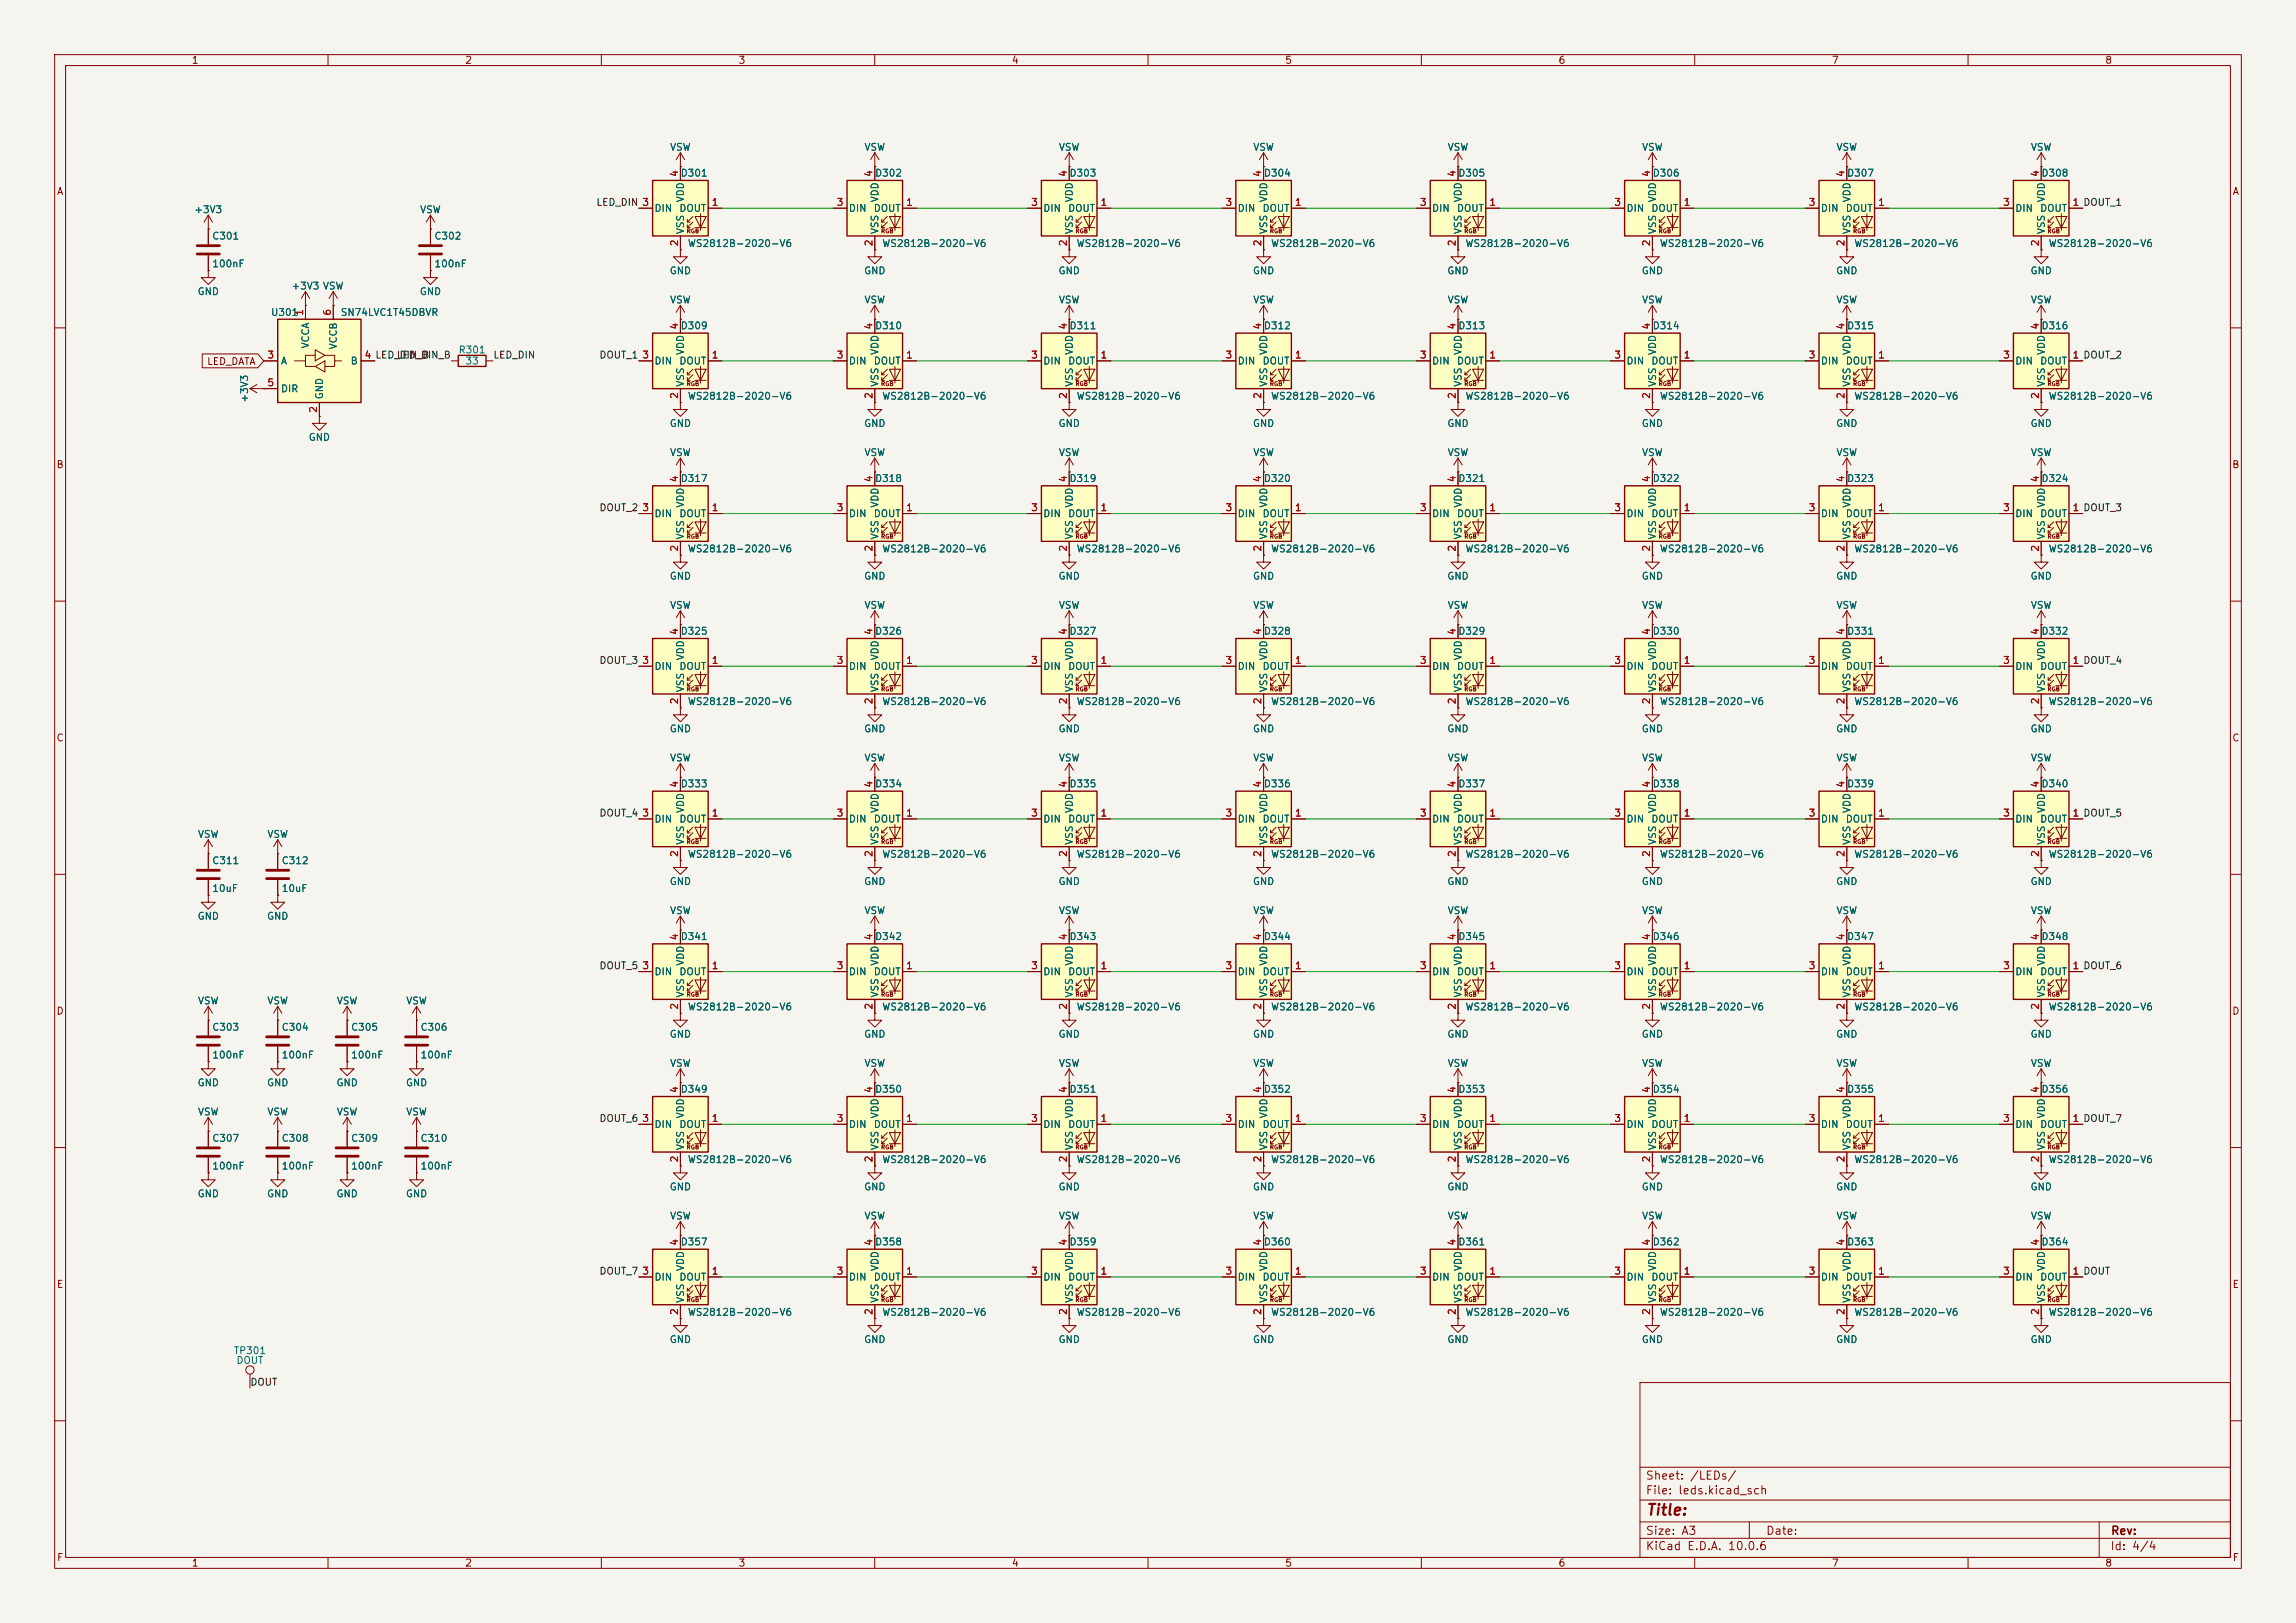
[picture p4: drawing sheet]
<svg xmlns="http://www.w3.org/2000/svg" width="420mm" height="297mm" viewBox="0 0 420 297" stroke-linecap="round" stroke-linejoin="round" font-family="sans-serif">
<defs><g id="words">
<text font-size="2" fill="#840000" x="301" y="277.8">Title:</text>
<g font-size="1.5" fill="#840000">
<text x="300.9" y="273.8">File: leds.kicad_sch</text>
<text x="300.9" y="271.1">Sheet: /LEDs/</text>
<text x="300.9" y="281.2">Size: A3</text>
<text x="322.9" y="281.2">Date:</text>
<text x="386" y="281.2">Rev:</text>
<text x="300.9" y="284">KiCad E.D.A. 10.0.6</text>
<text x="385.9" y="284">Id: 4/4</text>
</g>
<g font-size="1.3" fill="#840000">
<text x="35" y="12">1</text>
<text x="85" y="12">2</text>
<text x="135" y="12">3</text>
<text x="185" y="12">4</text>
<text x="235" y="12">5</text>
<text x="285" y="12">6</text>
<text x="335" y="12">7</text>
<text x="385" y="12">8</text>
<text x="10.3" y="36">A</text>
<text x="408.3" y="36">A</text>
<text x="37.8" y="67.1">LED_DATA</text>
<text x="10.2" y="86">B</text>
<text x="408.2" y="86">B</text>
<text x="10.2" y="136">C</text>
<text x="408.2" y="136">C</text>
<text x="10.2" y="186">D</text>
<text x="408.2" y="186">D</text>
<text x="10.3" y="236">E</text>
<text x="408.3" y="236">E</text>
<text x="10.3" y="286">F</text>
<text x="35" y="287">1</text>
<text x="85" y="287">2</text>
<text x="135" y="287">3</text>
<text x="185" y="287">4</text>
<text x="235" y="287">5</text>
<text x="285" y="287">6</text>
<text x="335" y="287">7</text>
<text x="385" y="287">8</text>
<text x="408.3" y="286">F</text>
</g>
<g font-size="1.3" fill="#006464">
<text x="122.5" y="27.9">VSW</text>
<text x="158" y="27.9">VSW</text>
<text x="193.6" y="27.9">VSW</text>
<text x="229.1" y="27.9">VSW</text>
<text x="264.7" y="27.9">VSW</text>
<text x="300.3" y="27.9">VSW</text>
<text x="335.8" y="27.9">VSW</text>
<text x="371.4" y="27.9">VSW</text>
<text x="124.4" y="32.6">D301</text>
<text x="160" y="32.6">D302</text>
<text x="195.5" y="32.6">D303</text>
<text x="231.1" y="32.6">D304</text>
<text x="266.6" y="32.6">D305</text>
<text x="302.2" y="32.6">D306</text>
<text x="337.8" y="32.6">D307</text>
<text x="373.3" y="32.6">D308</text>
<text x="35.4" y="39.3">+3V3</text>
<text x="76.7" y="39.3">VSW</text>
<text x="119.6" y="39.1">DIN</text>
<text x="124.2" y="39.1">DOUT</text>
<text x="125.4" y="37.1" transform="rotate(-90 125.4 37.1)">VDD</text>
<text x="155.2" y="39.1">DIN</text>
<text x="159.7" y="39.1">DOUT</text>
<text x="161" y="37.1" transform="rotate(-90 161 37.1)">VDD</text>
<text x="190.7" y="39.1">DIN</text>
<text x="195.3" y="39.1">DOUT</text>
<text x="196.5" y="37.1" transform="rotate(-90 196.5 37.1)">VDD</text>
<text x="226.3" y="39.1">DIN</text>
<text x="230.8" y="39.1">DOUT</text>
<text x="232.1" y="37.1" transform="rotate(-90 232.1 37.1)">VDD</text>
<text x="261.8" y="39.1">DIN</text>
<text x="266.4" y="39.1">DOUT</text>
<text x="267.7" y="37.1" transform="rotate(-90 267.7 37.1)">VDD</text>
<text x="297.4" y="39.1">DIN</text>
<text x="302" y="39.1">DOUT</text>
<text x="303.2" y="37.1" transform="rotate(-90 303.2 37.1)">VDD</text>
<text x="333" y="39.1">DIN</text>
<text x="337.5" y="39.1">DOUT</text>
<text x="338.8" y="37.1" transform="rotate(-90 338.8 37.1)">VDD</text>
<text x="368.5" y="39.1">DIN</text>
<text x="373.1" y="39.1">DOUT</text>
<text x="374.3" y="37.1" transform="rotate(-90 374.3 37.1)">VDD</text>
<text x="38.7" y="44.1">C301</text>
<text x="79.4" y="44.1">C302</text>
<text x="125.4" y="43" transform="rotate(-90 125.4 43)">VSS</text>
<text x="125.7" y="45.5">WS2812B-2020-V6</text>
<text x="161" y="43" transform="rotate(-90 161 43)">VSS</text>
<text x="161.3" y="45.5">WS2812B-2020-V6</text>
<text x="196.5" y="43" transform="rotate(-90 196.5 43)">VSS</text>
<text x="196.8" y="45.5">WS2812B-2020-V6</text>
<text x="232.1" y="43" transform="rotate(-90 232.1 43)">VSS</text>
<text x="232.4" y="45.5">WS2812B-2020-V6</text>
<text x="267.7" y="43" transform="rotate(-90 267.7 43)">VSS</text>
<text x="268" y="45.5">WS2812B-2020-V6</text>
<text x="303.2" y="43" transform="rotate(-90 303.2 43)">VSS</text>
<text x="303.5" y="45.5">WS2812B-2020-V6</text>
<text x="338.8" y="43" transform="rotate(-90 338.8 43)">VSS</text>
<text x="339.1" y="45.5">WS2812B-2020-V6</text>
<text x="374.3" y="43" transform="rotate(-90 374.3 43)">VSS</text>
<text x="374.6" y="45.5">WS2812B-2020-V6</text>
<text x="38.7" y="49.2">100nF</text>
<text x="53.2" y="53.3">+3V3 VSW</text>
<text x="79.4" y="49.2">100nF</text>
<text x="122.4" y="50.5">GND</text>
<text x="158" y="50.5">GND</text>
<text x="193.5" y="50.5">GND</text>
<text x="229.1" y="50.5">GND</text>
<text x="264.6" y="50.5">GND</text>
<text x="300.2" y="50.5">GND</text>
<text x="335.8" y="50.5">GND</text>
<text x="371.3" y="50.5">GND</text>
<text x="36" y="54.3">GND</text>
<text x="49.5" y="58.1">U301</text>
<text x="62.2" y="58.1">SN74LVC1T45DBVR</text>
<text x="76.7" y="54.3">GND</text>
<text x="122.5" y="55.8">VSW</text>
<text x="158" y="55.8">VSW</text>
<text x="193.6" y="55.8">VSW</text>
<text x="229.1" y="55.8">VSW</text>
<text x="264.7" y="55.8">VSW</text>
<text x="300.3" y="55.8">VSW</text>
<text x="335.8" y="55.8">VSW</text>
<text x="371.4" y="55.8">VSW</text>
<text x="56.8" y="63.9" transform="rotate(-90 56.8 63.9)">VCCA</text>
<text x="61.9" y="64.1" transform="rotate(-90 61.9 64.1)">VCCB</text>
<text x="83.8" y="65">R301</text>
<text x="124.4" y="60.6">D309</text>
<text x="125.4" y="65.1" transform="rotate(-90 125.4 65.1)">VDD</text>
<text x="160" y="60.6">D310</text>
<text x="161" y="65.1" transform="rotate(-90 161 65.1)">VDD</text>
<text x="195.5" y="60.6">D311</text>
<text x="196.5" y="65.1" transform="rotate(-90 196.5 65.1)">VDD</text>
<text x="231.1" y="60.6">D312</text>
<text x="232.1" y="65.1" transform="rotate(-90 232.1 65.1)">VDD</text>
<text x="266.6" y="60.6">D313</text>
<text x="267.7" y="65.1" transform="rotate(-90 267.7 65.1)">VDD</text>
<text x="302.2" y="60.6">D314</text>
<text x="303.2" y="65.1" transform="rotate(-90 303.2 65.1)">VDD</text>
<text x="337.8" y="60.6">D315</text>
<text x="338.8" y="65.1" transform="rotate(-90 338.8 65.1)">VDD</text>
<text x="373.3" y="60.6">D316</text>
<text x="374.3" y="65.1" transform="rotate(-90 374.3 65.1)">VDD</text>
<text x="51.3" y="67">A</text>
<text x="64" y="67">B</text>
<text x="85" y="67">33</text>
<text x="119.6" y="67">DIN</text>
<text x="124.2" y="67">DOUT</text>
<text x="125.4" y="70.9" transform="rotate(-90 125.4 70.9)">VSS</text>
<text x="155.2" y="67">DIN</text>
<text x="159.7" y="67">DOUT</text>
<text x="161" y="70.9" transform="rotate(-90 161 70.9)">VSS</text>
<text x="190.7" y="67">DIN</text>
<text x="195.3" y="67">DOUT</text>
<text x="196.5" y="70.9" transform="rotate(-90 196.5 70.9)">VSS</text>
<text x="226.3" y="67">DIN</text>
<text x="230.8" y="67">DOUT</text>
<text x="232.1" y="70.9" transform="rotate(-90 232.1 70.9)">VSS</text>
<text x="261.8" y="67">DIN</text>
<text x="266.4" y="67">DOUT</text>
<text x="267.7" y="70.9" transform="rotate(-90 267.7 70.9)">VSS</text>
<text x="297.4" y="67">DIN</text>
<text x="302" y="67">DOUT</text>
<text x="303.2" y="70.9" transform="rotate(-90 303.2 70.9)">VSS</text>
<text x="333" y="67">DIN</text>
<text x="337.5" y="67">DOUT</text>
<text x="338.8" y="70.9" transform="rotate(-90 338.8 70.9)">VSS</text>
<text x="368.5" y="67">DIN</text>
<text x="373.1" y="67">DOUT</text>
<text x="374.3" y="70.9" transform="rotate(-90 374.3 70.9)">VSS</text>
<text x="45.7" y="73.8" transform="rotate(-90 45.7 73.8)">+3V3</text>
<text x="51.3" y="72.1">DIR</text>
<text x="59.4" y="73.2" transform="rotate(-90 59.4 73.2)">GND</text>
<text x="125.7" y="73.4">WS2812B-2020-V6</text>
<text x="161.3" y="73.4">WS2812B-2020-V6</text>
<text x="196.8" y="73.4">WS2812B-2020-V6</text>
<text x="232.4" y="73.4">WS2812B-2020-V6</text>
<text x="268" y="73.4">WS2812B-2020-V6</text>
<text x="303.5" y="73.4">WS2812B-2020-V6</text>
<text x="339.1" y="73.4">WS2812B-2020-V6</text>
<text x="374.6" y="73.4">WS2812B-2020-V6</text>
<text x="56.4" y="81">GND</text>
<text x="122.4" y="78.4">GND</text>
<text x="122.5" y="83.8">VSW</text>
<text x="158" y="78.4">GND</text>
<text x="158" y="83.8">VSW</text>
<text x="193.5" y="78.4">GND</text>
<text x="193.6" y="83.8">VSW</text>
<text x="229.1" y="78.4">GND</text>
<text x="229.1" y="83.8">VSW</text>
<text x="264.6" y="78.4">GND</text>
<text x="264.7" y="83.8">VSW</text>
<text x="300.2" y="78.4">GND</text>
<text x="300.3" y="83.8">VSW</text>
<text x="335.8" y="78.4">GND</text>
<text x="335.8" y="83.8">VSW</text>
<text x="371.3" y="78.4">GND</text>
<text x="371.4" y="83.8">VSW</text>
<text x="124.4" y="88.5">D317</text>
<text x="160" y="88.5">D318</text>
<text x="195.5" y="88.5">D319</text>
<text x="231.1" y="88.5">D320</text>
<text x="266.6" y="88.5">D321</text>
<text x="302.2" y="88.5">D322</text>
<text x="337.8" y="88.5">D323</text>
<text x="373.3" y="88.5">D324</text>
<text x="119.6" y="94.9">DIN</text>
<text x="124.2" y="94.9">DOUT</text>
<text x="125.4" y="93" transform="rotate(-90 125.4 93)">VDD</text>
<text x="155.2" y="94.9">DIN</text>
<text x="159.7" y="94.9">DOUT</text>
<text x="161" y="93" transform="rotate(-90 161 93)">VDD</text>
<text x="190.7" y="94.9">DIN</text>
<text x="195.3" y="94.9">DOUT</text>
<text x="196.5" y="93" transform="rotate(-90 196.5 93)">VDD</text>
<text x="226.3" y="94.9">DIN</text>
<text x="230.8" y="94.9">DOUT</text>
<text x="232.1" y="93" transform="rotate(-90 232.1 93)">VDD</text>
<text x="261.8" y="94.9">DIN</text>
<text x="266.4" y="94.9">DOUT</text>
<text x="267.7" y="93" transform="rotate(-90 267.7 93)">VDD</text>
<text x="297.4" y="94.9">DIN</text>
<text x="302" y="94.9">DOUT</text>
<text x="303.2" y="93" transform="rotate(-90 303.2 93)">VDD</text>
<text x="333" y="94.9">DIN</text>
<text x="337.5" y="94.9">DOUT</text>
<text x="338.8" y="93" transform="rotate(-90 338.8 93)">VDD</text>
<text x="368.5" y="94.9">DIN</text>
<text x="373.1" y="94.9">DOUT</text>
<text x="374.3" y="93" transform="rotate(-90 374.3 93)">VDD</text>
<text x="125.4" y="98.8" transform="rotate(-90 125.4 98.8)">VSS</text>
<text x="125.7" y="101.4">WS2812B-2020-V6</text>
<text x="161" y="98.8" transform="rotate(-90 161 98.8)">VSS</text>
<text x="161.3" y="101.4">WS2812B-2020-V6</text>
<text x="196.5" y="98.8" transform="rotate(-90 196.5 98.8)">VSS</text>
<text x="196.8" y="101.4">WS2812B-2020-V6</text>
<text x="232.1" y="98.8" transform="rotate(-90 232.1 98.8)">VSS</text>
<text x="232.4" y="101.4">WS2812B-2020-V6</text>
<text x="267.7" y="98.8" transform="rotate(-90 267.7 98.8)">VSS</text>
<text x="268" y="101.4">WS2812B-2020-V6</text>
<text x="303.2" y="98.8" transform="rotate(-90 303.2 98.8)">VSS</text>
<text x="303.5" y="101.4">WS2812B-2020-V6</text>
<text x="338.8" y="98.8" transform="rotate(-90 338.8 98.8)">VSS</text>
<text x="339.1" y="101.4">WS2812B-2020-V6</text>
<text x="374.3" y="98.8" transform="rotate(-90 374.3 98.8)">VSS</text>
<text x="374.6" y="101.4">WS2812B-2020-V6</text>
<text x="122.4" y="106.4">GND</text>
<text x="158" y="106.4">GND</text>
<text x="193.5" y="106.4">GND</text>
<text x="229.1" y="106.4">GND</text>
<text x="264.6" y="106.4">GND</text>
<text x="300.2" y="106.4">GND</text>
<text x="335.8" y="106.4">GND</text>
<text x="371.3" y="106.4">GND</text>
<text x="122.5" y="111.7">VSW</text>
<text x="158" y="111.7">VSW</text>
<text x="193.6" y="111.7">VSW</text>
<text x="229.1" y="111.7">VSW</text>
<text x="264.7" y="111.7">VSW</text>
<text x="300.3" y="111.7">VSW</text>
<text x="335.8" y="111.7">VSW</text>
<text x="371.4" y="111.7">VSW</text>
<text x="124.4" y="116.4">D325</text>
<text x="160" y="116.4">D326</text>
<text x="195.5" y="116.4">D327</text>
<text x="231.1" y="116.4">D328</text>
<text x="266.6" y="116.4">D329</text>
<text x="302.2" y="116.4">D330</text>
<text x="337.8" y="116.4">D331</text>
<text x="373.3" y="116.4">D332</text>
<text x="119.6" y="122.9">DIN</text>
<text x="124.2" y="122.9">DOUT</text>
<text x="125.4" y="120.9" transform="rotate(-90 125.4 120.9)">VDD</text>
<text x="155.2" y="122.9">DIN</text>
<text x="159.7" y="122.9">DOUT</text>
<text x="161" y="120.9" transform="rotate(-90 161 120.9)">VDD</text>
<text x="190.7" y="122.9">DIN</text>
<text x="195.3" y="122.9">DOUT</text>
<text x="196.5" y="120.9" transform="rotate(-90 196.5 120.9)">VDD</text>
<text x="226.3" y="122.9">DIN</text>
<text x="230.8" y="122.9">DOUT</text>
<text x="232.1" y="120.9" transform="rotate(-90 232.1 120.9)">VDD</text>
<text x="261.8" y="122.9">DIN</text>
<text x="266.4" y="122.9">DOUT</text>
<text x="267.7" y="120.9" transform="rotate(-90 267.7 120.9)">VDD</text>
<text x="297.4" y="122.9">DIN</text>
<text x="302" y="122.9">DOUT</text>
<text x="303.2" y="120.9" transform="rotate(-90 303.2 120.9)">VDD</text>
<text x="333" y="122.9">DIN</text>
<text x="337.5" y="122.9">DOUT</text>
<text x="338.8" y="120.9" transform="rotate(-90 338.8 120.9)">VDD</text>
<text x="368.5" y="122.9">DIN</text>
<text x="373.1" y="122.9">DOUT</text>
<text x="374.3" y="120.9" transform="rotate(-90 374.3 120.9)">VDD</text>
<text x="125.4" y="126.8" transform="rotate(-90 125.4 126.8)">VSS</text>
<text x="125.7" y="129.3">WS2812B-2020-V6</text>
<text x="161" y="126.8" transform="rotate(-90 161 126.8)">VSS</text>
<text x="161.3" y="129.3">WS2812B-2020-V6</text>
<text x="196.5" y="126.8" transform="rotate(-90 196.5 126.8)">VSS</text>
<text x="196.8" y="129.3">WS2812B-2020-V6</text>
<text x="232.1" y="126.8" transform="rotate(-90 232.1 126.8)">VSS</text>
<text x="232.4" y="129.3">WS2812B-2020-V6</text>
<text x="267.7" y="126.8" transform="rotate(-90 267.7 126.8)">VSS</text>
<text x="268" y="129.3">WS2812B-2020-V6</text>
<text x="303.2" y="126.8" transform="rotate(-90 303.2 126.8)">VSS</text>
<text x="303.5" y="129.3">WS2812B-2020-V6</text>
<text x="338.8" y="126.8" transform="rotate(-90 338.8 126.8)">VSS</text>
<text x="339.1" y="129.3">WS2812B-2020-V6</text>
<text x="374.3" y="126.8" transform="rotate(-90 374.3 126.8)">VSS</text>
<text x="374.6" y="129.3">WS2812B-2020-V6</text>
<text x="122.4" y="134.3">GND</text>
<text x="158" y="134.3">GND</text>
<text x="193.5" y="134.3">GND</text>
<text x="229.1" y="134.3">GND</text>
<text x="264.6" y="134.3">GND</text>
<text x="300.2" y="134.3">GND</text>
<text x="335.8" y="134.3">GND</text>
<text x="371.3" y="134.3">GND</text>
<text x="122.5" y="139.6">VSW</text>
<text x="158" y="139.6">VSW</text>
<text x="193.6" y="139.6">VSW</text>
<text x="229.1" y="139.6">VSW</text>
<text x="264.7" y="139.6">VSW</text>
<text x="300.3" y="139.6">VSW</text>
<text x="335.8" y="139.6">VSW</text>
<text x="371.4" y="139.6">VSW</text>
<text x="124.4" y="144.4">D333</text>
<text x="125.4" y="148.9" transform="rotate(-90 125.4 148.9)">VDD</text>
<text x="160" y="144.4">D334</text>
<text x="161" y="148.9" transform="rotate(-90 161 148.9)">VDD</text>
<text x="195.5" y="144.4">D335</text>
<text x="196.5" y="148.9" transform="rotate(-90 196.5 148.9)">VDD</text>
<text x="231.1" y="144.4">D336</text>
<text x="232.1" y="148.9" transform="rotate(-90 232.1 148.9)">VDD</text>
<text x="266.6" y="144.4">D337</text>
<text x="267.7" y="148.9" transform="rotate(-90 267.7 148.9)">VDD</text>
<text x="302.2" y="144.4">D338</text>
<text x="303.2" y="148.9" transform="rotate(-90 303.2 148.9)">VDD</text>
<text x="337.8" y="144.4">D339</text>
<text x="338.8" y="148.9" transform="rotate(-90 338.8 148.9)">VDD</text>
<text x="373.3" y="144.4">D340</text>
<text x="374.3" y="148.9" transform="rotate(-90 374.3 148.9)">VDD</text>
<text x="36.1" y="153.6">VSW</text>
<text x="48.8" y="153.6">VSW</text>
<text x="119.6" y="150.8">DIN</text>
<text x="124.2" y="150.8">DOUT</text>
<text x="125.4" y="154.7" transform="rotate(-90 125.4 154.7)">VSS</text>
<text x="155.2" y="150.8">DIN</text>
<text x="159.7" y="150.8">DOUT</text>
<text x="161" y="154.7" transform="rotate(-90 161 154.7)">VSS</text>
<text x="190.7" y="150.8">DIN</text>
<text x="195.3" y="150.8">DOUT</text>
<text x="196.5" y="154.7" transform="rotate(-90 196.5 154.7)">VSS</text>
<text x="226.3" y="150.8">DIN</text>
<text x="230.8" y="150.8">DOUT</text>
<text x="232.1" y="154.7" transform="rotate(-90 232.1 154.7)">VSS</text>
<text x="261.8" y="150.8">DIN</text>
<text x="266.4" y="150.8">DOUT</text>
<text x="267.7" y="154.7" transform="rotate(-90 267.7 154.7)">VSS</text>
<text x="297.4" y="150.8">DIN</text>
<text x="302" y="150.8">DOUT</text>
<text x="303.2" y="154.7" transform="rotate(-90 303.2 154.7)">VSS</text>
<text x="333" y="150.8">DIN</text>
<text x="337.5" y="150.8">DOUT</text>
<text x="338.8" y="154.7" transform="rotate(-90 338.8 154.7)">VSS</text>
<text x="368.5" y="150.8">DIN</text>
<text x="373.1" y="150.8">DOUT</text>
<text x="374.3" y="154.7" transform="rotate(-90 374.3 154.7)">VSS</text>
<text x="38.7" y="158.4">C311</text>
<text x="51.4" y="158.4">C312</text>
<text x="125.7" y="157.3">WS2812B-2020-V6</text>
<text x="161.3" y="157.3">WS2812B-2020-V6</text>
<text x="196.8" y="157.3">WS2812B-2020-V6</text>
<text x="232.4" y="157.3">WS2812B-2020-V6</text>
<text x="268" y="157.3">WS2812B-2020-V6</text>
<text x="303.5" y="157.3">WS2812B-2020-V6</text>
<text x="339.1" y="157.3">WS2812B-2020-V6</text>
<text x="374.6" y="157.3">WS2812B-2020-V6</text>
<text x="38.7" y="163.5">10uF</text>
<text x="51.4" y="163.5">10uF</text>
<text x="122.4" y="162.3">GND</text>
<text x="122.5" y="167.6">VSW</text>
<text x="158" y="162.3">GND</text>
<text x="158" y="167.6">VSW</text>
<text x="193.5" y="162.3">GND</text>
<text x="193.6" y="167.6">VSW</text>
<text x="229.1" y="162.3">GND</text>
<text x="229.1" y="167.6">VSW</text>
<text x="264.6" y="162.3">GND</text>
<text x="264.7" y="167.6">VSW</text>
<text x="300.2" y="162.3">GND</text>
<text x="300.3" y="167.6">VSW</text>
<text x="335.8" y="162.3">GND</text>
<text x="335.8" y="167.6">VSW</text>
<text x="371.3" y="162.3">GND</text>
<text x="371.4" y="167.6">VSW</text>
<text x="36" y="168.6">GND</text>
<text x="48.7" y="168.6">GND</text>
<text x="124.4" y="172.3">D341</text>
<text x="160" y="172.3">D342</text>
<text x="195.5" y="172.3">D343</text>
<text x="231.1" y="172.3">D344</text>
<text x="266.6" y="172.3">D345</text>
<text x="302.2" y="172.3">D346</text>
<text x="337.8" y="172.3">D347</text>
<text x="373.3" y="172.3">D348</text>
<text x="119.6" y="178.8">DIN</text>
<text x="124.2" y="178.8">DOUT</text>
<text x="125.4" y="176.8" transform="rotate(-90 125.4 176.8)">VDD</text>
<text x="155.2" y="178.8">DIN</text>
<text x="159.7" y="178.8">DOUT</text>
<text x="161" y="176.8" transform="rotate(-90 161 176.8)">VDD</text>
<text x="190.7" y="178.8">DIN</text>
<text x="195.3" y="178.8">DOUT</text>
<text x="196.5" y="176.8" transform="rotate(-90 196.5 176.8)">VDD</text>
<text x="226.3" y="178.8">DIN</text>
<text x="230.8" y="178.8">DOUT</text>
<text x="232.1" y="176.8" transform="rotate(-90 232.1 176.8)">VDD</text>
<text x="261.8" y="178.8">DIN</text>
<text x="266.4" y="178.8">DOUT</text>
<text x="267.7" y="176.8" transform="rotate(-90 267.7 176.8)">VDD</text>
<text x="297.4" y="178.8">DIN</text>
<text x="302" y="178.8">DOUT</text>
<text x="303.2" y="176.8" transform="rotate(-90 303.2 176.8)">VDD</text>
<text x="333" y="178.8">DIN</text>
<text x="337.5" y="178.8">DOUT</text>
<text x="338.8" y="176.8" transform="rotate(-90 338.8 176.8)">VDD</text>
<text x="368.5" y="178.8">DIN</text>
<text x="373.1" y="178.8">DOUT</text>
<text x="374.3" y="176.8" transform="rotate(-90 374.3 176.8)">VDD</text>
<text x="36.1" y="184.1">VSW</text>
<text x="48.8" y="184.1">VSW</text>
<text x="61.5" y="184.1">VSW</text>
<text x="74.2" y="184.1">VSW</text>
<text x="125.4" y="182.7" transform="rotate(-90 125.4 182.7)">VSS</text>
<text x="125.7" y="185.2">WS2812B-2020-V6</text>
<text x="161" y="182.7" transform="rotate(-90 161 182.7)">VSS</text>
<text x="161.3" y="185.2">WS2812B-2020-V6</text>
<text x="196.5" y="182.7" transform="rotate(-90 196.5 182.7)">VSS</text>
<text x="196.8" y="185.2">WS2812B-2020-V6</text>
<text x="232.1" y="182.7" transform="rotate(-90 232.1 182.7)">VSS</text>
<text x="232.4" y="185.2">WS2812B-2020-V6</text>
<text x="267.7" y="182.7" transform="rotate(-90 267.7 182.7)">VSS</text>
<text x="268" y="185.2">WS2812B-2020-V6</text>
<text x="303.2" y="182.7" transform="rotate(-90 303.2 182.7)">VSS</text>
<text x="303.5" y="185.2">WS2812B-2020-V6</text>
<text x="338.8" y="182.7" transform="rotate(-90 338.8 182.7)">VSS</text>
<text x="339.1" y="185.2">WS2812B-2020-V6</text>
<text x="374.3" y="182.7" transform="rotate(-90 374.3 182.7)">VSS</text>
<text x="374.6" y="185.2">WS2812B-2020-V6</text>
<text x="38.7" y="188.9">C303</text>
<text x="51.4" y="188.9">C304</text>
<text x="64.1" y="188.9">C305</text>
<text x="76.8" y="188.9">C306</text>
<text x="122.4" y="190.2">GND</text>
<text x="158" y="190.2">GND</text>
<text x="193.5" y="190.2">GND</text>
<text x="229.1" y="190.2">GND</text>
<text x="264.6" y="190.2">GND</text>
<text x="300.2" y="190.2">GND</text>
<text x="335.8" y="190.2">GND</text>
<text x="371.3" y="190.2">GND</text>
<text x="38.7" y="194">100nF</text>
<text x="51.4" y="194">100nF</text>
<text x="64.1" y="194">100nF</text>
<text x="76.8" y="194">100nF</text>
<text x="122.5" y="195.5">VSW</text>
<text x="158" y="195.5">VSW</text>
<text x="193.6" y="195.5">VSW</text>
<text x="229.1" y="195.5">VSW</text>
<text x="264.7" y="195.5">VSW</text>
<text x="300.3" y="195.5">VSW</text>
<text x="335.8" y="195.5">VSW</text>
<text x="371.4" y="195.5">VSW</text>
<text x="36" y="199.1">GND</text>
<text x="48.7" y="199.1">GND</text>
<text x="61.4" y="199.1">GND</text>
<text x="74.1" y="199.1">GND</text>
<text x="124.4" y="200.3">D349</text>
<text x="160" y="200.3">D350</text>
<text x="195.5" y="200.3">D351</text>
<text x="231.1" y="200.3">D352</text>
<text x="266.6" y="200.3">D353</text>
<text x="302.2" y="200.3">D354</text>
<text x="337.8" y="200.3">D355</text>
<text x="373.3" y="200.3">D356</text>
<text x="36.1" y="204.4">VSW</text>
<text x="38.7" y="209.2">C307</text>
<text x="48.8" y="204.4">VSW</text>
<text x="51.4" y="209.2">C308</text>
<text x="61.5" y="204.4">VSW</text>
<text x="64.1" y="209.2">C309</text>
<text x="74.2" y="204.4">VSW</text>
<text x="76.8" y="209.2">C310</text>
<text x="119.6" y="206.7">DIN</text>
<text x="124.2" y="206.7">DOUT</text>
<text x="125.4" y="204.8" transform="rotate(-90 125.4 204.8)">VDD</text>
<text x="155.2" y="206.7">DIN</text>
<text x="159.7" y="206.7">DOUT</text>
<text x="161" y="204.8" transform="rotate(-90 161 204.8)">VDD</text>
<text x="190.7" y="206.7">DIN</text>
<text x="195.3" y="206.7">DOUT</text>
<text x="196.5" y="204.8" transform="rotate(-90 196.5 204.8)">VDD</text>
<text x="226.3" y="206.7">DIN</text>
<text x="230.8" y="206.7">DOUT</text>
<text x="232.1" y="204.8" transform="rotate(-90 232.1 204.8)">VDD</text>
<text x="261.8" y="206.7">DIN</text>
<text x="266.4" y="206.7">DOUT</text>
<text x="267.7" y="204.8" transform="rotate(-90 267.7 204.8)">VDD</text>
<text x="297.4" y="206.7">DIN</text>
<text x="302" y="206.7">DOUT</text>
<text x="303.2" y="204.8" transform="rotate(-90 303.2 204.8)">VDD</text>
<text x="333" y="206.7">DIN</text>
<text x="337.5" y="206.7">DOUT</text>
<text x="338.8" y="204.8" transform="rotate(-90 338.8 204.8)">VDD</text>
<text x="368.5" y="206.7">DIN</text>
<text x="373.1" y="206.7">DOUT</text>
<text x="374.3" y="204.8" transform="rotate(-90 374.3 204.8)">VDD</text>
<text x="38.7" y="214.3">100nF</text>
<text x="51.4" y="214.3">100nF</text>
<text x="64.1" y="214.3">100nF</text>
<text x="76.8" y="214.3">100nF</text>
<text x="125.4" y="210.6" transform="rotate(-90 125.4 210.6)">VSS</text>
<text x="125.7" y="213.1">WS2812B-2020-V6</text>
<text x="161" y="210.6" transform="rotate(-90 161 210.6)">VSS</text>
<text x="161.3" y="213.1">WS2812B-2020-V6</text>
<text x="196.5" y="210.6" transform="rotate(-90 196.5 210.6)">VSS</text>
<text x="196.8" y="213.1">WS2812B-2020-V6</text>
<text x="232.1" y="210.6" transform="rotate(-90 232.1 210.6)">VSS</text>
<text x="232.4" y="213.1">WS2812B-2020-V6</text>
<text x="267.7" y="210.6" transform="rotate(-90 267.7 210.6)">VSS</text>
<text x="268" y="213.1">WS2812B-2020-V6</text>
<text x="303.2" y="210.6" transform="rotate(-90 303.2 210.6)">VSS</text>
<text x="303.5" y="213.1">WS2812B-2020-V6</text>
<text x="338.8" y="210.6" transform="rotate(-90 338.8 210.6)">VSS</text>
<text x="339.1" y="213.1">WS2812B-2020-V6</text>
<text x="374.3" y="210.6" transform="rotate(-90 374.3 210.6)">VSS</text>
<text x="374.6" y="213.1">WS2812B-2020-V6</text>
<text x="36" y="219.4">GND</text>
<text x="48.7" y="219.4">GND</text>
<text x="61.4" y="219.4">GND</text>
<text x="74.1" y="219.4">GND</text>
<text x="122.4" y="218.1">GND</text>
<text x="158" y="218.1">GND</text>
<text x="193.5" y="218.1">GND</text>
<text x="229.1" y="218.1">GND</text>
<text x="264.6" y="218.1">GND</text>
<text x="300.2" y="218.1">GND</text>
<text x="335.8" y="218.1">GND</text>
<text x="371.3" y="218.1">GND</text>
<text x="122.5" y="223.5">VSW</text>
<text x="158" y="223.5">VSW</text>
<text x="193.6" y="223.5">VSW</text>
<text x="229.1" y="223.5">VSW</text>
<text x="264.7" y="223.5">VSW</text>
<text x="300.3" y="223.5">VSW</text>
<text x="335.8" y="223.5">VSW</text>
<text x="371.4" y="223.5">VSW</text>
<text x="124.4" y="228.2">D357</text>
<text x="125.4" y="232.7" transform="rotate(-90 125.4 232.7)">VDD</text>
<text x="160" y="228.2">D358</text>
<text x="161" y="232.7" transform="rotate(-90 161 232.7)">VDD</text>
<text x="195.5" y="228.2">D359</text>
<text x="196.5" y="232.7" transform="rotate(-90 196.5 232.7)">VDD</text>
<text x="231.1" y="228.2">D360</text>
<text x="232.1" y="232.7" transform="rotate(-90 232.1 232.7)">VDD</text>
<text x="266.6" y="228.2">D361</text>
<text x="267.7" y="232.7" transform="rotate(-90 267.7 232.7)">VDD</text>
<text x="302.2" y="228.2">D362</text>
<text x="303.2" y="232.7" transform="rotate(-90 303.2 232.7)">VDD</text>
<text x="337.8" y="228.2">D363</text>
<text x="338.8" y="232.7" transform="rotate(-90 338.8 232.7)">VDD</text>
<text x="373.3" y="228.2">D364</text>
<text x="374.3" y="232.7" transform="rotate(-90 374.3 232.7)">VDD</text>
<text x="119.6" y="234.6">DIN</text>
<text x="124.2" y="234.6">DOUT</text>
<text x="125.4" y="238.5" transform="rotate(-90 125.4 238.5)">VSS</text>
<text x="155.2" y="234.6">DIN</text>
<text x="159.7" y="234.6">DOUT</text>
<text x="161" y="238.5" transform="rotate(-90 161 238.5)">VSS</text>
<text x="190.7" y="234.6">DIN</text>
<text x="195.3" y="234.6">DOUT</text>
<text x="196.5" y="238.5" transform="rotate(-90 196.5 238.5)">VSS</text>
<text x="226.3" y="234.6">DIN</text>
<text x="230.8" y="234.6">DOUT</text>
<text x="232.1" y="238.5" transform="rotate(-90 232.1 238.5)">VSS</text>
<text x="261.8" y="234.6">DIN</text>
<text x="266.4" y="234.6">DOUT</text>
<text x="267.7" y="238.5" transform="rotate(-90 267.7 238.5)">VSS</text>
<text x="297.4" y="234.6">DIN</text>
<text x="302" y="234.6">DOUT</text>
<text x="303.2" y="238.5" transform="rotate(-90 303.2 238.5)">VSS</text>
<text x="333" y="234.6">DIN</text>
<text x="337.5" y="234.6">DOUT</text>
<text x="338.8" y="238.5" transform="rotate(-90 338.8 238.5)">VSS</text>
<text x="368.5" y="234.6">DIN</text>
<text x="373.1" y="234.6">DOUT</text>
<text x="374.3" y="238.5" transform="rotate(-90 374.3 238.5)">VSS</text>
<text x="125.7" y="241.1">WS2812B-2020-V6</text>
<text x="161.3" y="241.1">WS2812B-2020-V6</text>
<text x="196.8" y="241.1">WS2812B-2020-V6</text>
<text x="232.4" y="241.1">WS2812B-2020-V6</text>
<text x="268" y="241.1">WS2812B-2020-V6</text>
<text x="303.5" y="241.1">WS2812B-2020-V6</text>
<text x="339.1" y="241.1">WS2812B-2020-V6</text>
<text x="374.6" y="241.1">WS2812B-2020-V6</text>
<text x="42.7" y="248.1">TP301</text>
<text x="43.1" y="249.9">DOUT</text>
<text x="122.4" y="246.1">GND</text>
<text x="158" y="246.1">GND</text>
<text x="193.5" y="246.1">GND</text>
<text x="229.1" y="246.1">GND</text>
<text x="264.6" y="246.1">GND</text>
<text x="300.2" y="246.1">GND</text>
<text x="335.8" y="246.1">GND</text>
<text x="371.3" y="246.1">GND</text>
</g>
<g font-size="1.3" fill="#a90000">
<text x="124.3" y="32.5" transform="rotate(-90 124.3 32.5)">4</text>
<text x="159.9" y="32.5" transform="rotate(-90 159.9 32.5)">4</text>
<text x="195.4" y="32.5" transform="rotate(-90 195.4 32.5)">4</text>
<text x="231" y="32.5" transform="rotate(-90 231 32.5)">4</text>
<text x="266.6" y="32.5" transform="rotate(-90 266.6 32.5)">4</text>
<text x="302.1" y="32.5" transform="rotate(-90 302.1 32.5)">4</text>
<text x="337.7" y="32.5" transform="rotate(-90 337.7 32.5)">4</text>
<text x="373.2" y="32.5" transform="rotate(-90 373.2 32.5)">4</text>
<text x="117.4" y="38">3</text>
<text x="130.1" y="38">1</text>
<text x="152.9" y="38">3</text>
<text x="165.6" y="38">1</text>
<text x="188.5" y="38">3</text>
<text x="201.2" y="38">1</text>
<text x="224.1" y="38">3</text>
<text x="236.8" y="38">1</text>
<text x="259.6" y="38">3</text>
<text x="272.3" y="38">1</text>
<text x="295.2" y="38">3</text>
<text x="307.9" y="38">1</text>
<text x="330.7" y="38">3</text>
<text x="343.4" y="38">1</text>
<text x="366.3" y="38">3</text>
<text x="379" y="38">1 DOUT_1</text>
<text x="379" y="38">1</text>
<text x="124.3" y="45.2" transform="rotate(-90 124.3 45.2)">2</text>
<text x="159.9" y="45.2" transform="rotate(-90 159.9 45.2)">2</text>
<text x="195.4" y="45.2" transform="rotate(-90 195.4 45.2)">2</text>
<text x="231" y="45.2" transform="rotate(-90 231 45.2)">2</text>
<text x="266.6" y="45.2" transform="rotate(-90 266.6 45.2)">2</text>
<text x="302.1" y="45.2" transform="rotate(-90 302.1 45.2)">2</text>
<text x="337.7" y="45.2" transform="rotate(-90 337.7 45.2)">2</text>
<text x="373.2" y="45.2" transform="rotate(-90 373.2 45.2)">2</text>
<text x="55.7" y="57.9" transform="rotate(-90 55.7 57.9)">1</text>
<text x="60.8" y="57.9" transform="rotate(-90 60.8 57.9)">6</text>
<text x="48.8" y="65.9">3</text>
<text x="66.6" y="65.9">4 LED_DIN_B</text>
<text x="66.6" y="65.9">4</text>
<text x="117.4" y="65.9">3</text>
<text x="124.3" y="60.4" transform="rotate(-90 124.3 60.4)">4</text>
<text x="130.1" y="65.9">1</text>
<text x="152.9" y="65.9">3</text>
<text x="159.9" y="60.4" transform="rotate(-90 159.9 60.4)">4</text>
<text x="165.6" y="65.9">1</text>
<text x="188.5" y="65.9">3</text>
<text x="195.4" y="60.4" transform="rotate(-90 195.4 60.4)">4</text>
<text x="201.2" y="65.9">1</text>
<text x="224.1" y="65.9">3</text>
<text x="231" y="60.4" transform="rotate(-90 231 60.4)">4</text>
<text x="236.8" y="65.9">1</text>
<text x="259.6" y="65.9">3</text>
<text x="266.6" y="60.4" transform="rotate(-90 266.6 60.4)">4</text>
<text x="272.3" y="65.9">1</text>
<text x="295.2" y="65.9">3</text>
<text x="302.1" y="60.4" transform="rotate(-90 302.1 60.4)">4</text>
<text x="307.9" y="65.9">1</text>
<text x="330.7" y="65.9">3</text>
<text x="337.7" y="60.4" transform="rotate(-90 337.7 60.4)">4</text>
<text x="343.4" y="65.9">1</text>
<text x="366.3" y="65.9">3</text>
<text x="373.2" y="60.4" transform="rotate(-90 373.2 60.4)">4</text>
<text x="379" y="65.9">1 DOUT_2</text>
<text x="379" y="65.9">1</text>
<text x="48.8" y="71">5</text>
<text x="58.3" y="75.7" transform="rotate(-90 58.3 75.7)">2</text>
<text x="124.3" y="73.1" transform="rotate(-90 124.3 73.1)">2</text>
<text x="159.9" y="73.1" transform="rotate(-90 159.9 73.1)">2</text>
<text x="195.4" y="73.1" transform="rotate(-90 195.4 73.1)">2</text>
<text x="231" y="73.1" transform="rotate(-90 231 73.1)">2</text>
<text x="266.6" y="73.1" transform="rotate(-90 266.6 73.1)">2</text>
<text x="302.1" y="73.1" transform="rotate(-90 302.1 73.1)">2</text>
<text x="337.7" y="73.1" transform="rotate(-90 337.7 73.1)">2</text>
<text x="373.2" y="73.1" transform="rotate(-90 373.2 73.1)">2</text>
<text x="124.3" y="88.4" transform="rotate(-90 124.3 88.4)">4</text>
<text x="159.9" y="88.4" transform="rotate(-90 159.9 88.4)">4</text>
<text x="195.4" y="88.4" transform="rotate(-90 195.4 88.4)">4</text>
<text x="231" y="88.4" transform="rotate(-90 231 88.4)">4</text>
<text x="266.6" y="88.4" transform="rotate(-90 266.6 88.4)">4</text>
<text x="302.1" y="88.4" transform="rotate(-90 302.1 88.4)">4</text>
<text x="337.7" y="88.4" transform="rotate(-90 337.7 88.4)">4</text>
<text x="373.2" y="88.4" transform="rotate(-90 373.2 88.4)">4</text>
<text x="117.4" y="93.8">3</text>
<text x="130.1" y="93.8">1</text>
<text x="152.9" y="93.8">3</text>
<text x="165.6" y="93.8">1</text>
<text x="188.5" y="93.8">3</text>
<text x="201.2" y="93.8">1</text>
<text x="224.1" y="93.8">3</text>
<text x="236.8" y="93.8">1</text>
<text x="259.6" y="93.8">3</text>
<text x="272.3" y="93.8">1</text>
<text x="295.2" y="93.8">3</text>
<text x="307.9" y="93.8">1</text>
<text x="330.7" y="93.8">3</text>
<text x="343.4" y="93.8">1</text>
<text x="366.3" y="93.8">3</text>
<text x="379" y="93.8">1 DOUT_3</text>
<text x="379" y="93.8">1</text>
<text x="124.3" y="101.1" transform="rotate(-90 124.3 101.1)">2</text>
<text x="159.9" y="101.1" transform="rotate(-90 159.9 101.1)">2</text>
<text x="195.4" y="101.1" transform="rotate(-90 195.4 101.1)">2</text>
<text x="231" y="101.1" transform="rotate(-90 231 101.1)">2</text>
<text x="266.6" y="101.1" transform="rotate(-90 266.6 101.1)">2</text>
<text x="302.1" y="101.1" transform="rotate(-90 302.1 101.1)">2</text>
<text x="337.7" y="101.1" transform="rotate(-90 337.7 101.1)">2</text>
<text x="373.2" y="101.1" transform="rotate(-90 373.2 101.1)">2</text>
<text x="124.3" y="116.3" transform="rotate(-90 124.3 116.3)">4</text>
<text x="159.9" y="116.3" transform="rotate(-90 159.9 116.3)">4</text>
<text x="195.4" y="116.3" transform="rotate(-90 195.4 116.3)">4</text>
<text x="231" y="116.3" transform="rotate(-90 231 116.3)">4</text>
<text x="266.6" y="116.3" transform="rotate(-90 266.6 116.3)">4</text>
<text x="302.1" y="116.3" transform="rotate(-90 302.1 116.3)">4</text>
<text x="337.7" y="116.3" transform="rotate(-90 337.7 116.3)">4</text>
<text x="373.2" y="116.3" transform="rotate(-90 373.2 116.3)">4</text>
<text x="117.4" y="121.8">3</text>
<text x="130.1" y="121.8">1</text>
<text x="152.9" y="121.8">3</text>
<text x="165.6" y="121.8">1</text>
<text x="188.5" y="121.8">3</text>
<text x="201.2" y="121.8">1</text>
<text x="224.1" y="121.8">3</text>
<text x="236.8" y="121.8">1</text>
<text x="259.6" y="121.8">3</text>
<text x="272.3" y="121.8">1</text>
<text x="295.2" y="121.8">3</text>
<text x="307.9" y="121.8">1</text>
<text x="330.7" y="121.8">3</text>
<text x="343.4" y="121.8">1</text>
<text x="366.3" y="121.8">3</text>
<text x="379" y="121.8">1 DOUT_4</text>
<text x="379" y="121.8">1</text>
<text x="124.3" y="129" transform="rotate(-90 124.3 129)">2</text>
<text x="159.9" y="129" transform="rotate(-90 159.9 129)">2</text>
<text x="195.4" y="129" transform="rotate(-90 195.4 129)">2</text>
<text x="231" y="129" transform="rotate(-90 231 129)">2</text>
<text x="266.6" y="129" transform="rotate(-90 266.6 129)">2</text>
<text x="302.1" y="129" transform="rotate(-90 302.1 129)">2</text>
<text x="337.7" y="129" transform="rotate(-90 337.7 129)">2</text>
<text x="373.2" y="129" transform="rotate(-90 373.2 129)">2</text>
<text x="117.4" y="149.7">3</text>
<text x="124.3" y="144.2" transform="rotate(-90 124.3 144.2)">4</text>
<text x="130.1" y="149.7">1</text>
<text x="152.9" y="149.7">3</text>
<text x="159.9" y="144.2" transform="rotate(-90 159.9 144.2)">4</text>
<text x="165.6" y="149.7">1</text>
<text x="188.5" y="149.7">3</text>
<text x="195.4" y="144.2" transform="rotate(-90 195.4 144.2)">4</text>
<text x="201.2" y="149.7">1</text>
<text x="224.1" y="149.7">3</text>
<text x="231" y="144.2" transform="rotate(-90 231 144.2)">4</text>
<text x="236.8" y="149.7">1</text>
<text x="259.6" y="149.7">3</text>
<text x="266.6" y="144.2" transform="rotate(-90 266.6 144.2)">4</text>
<text x="272.3" y="149.7">1</text>
<text x="295.2" y="149.7">3</text>
<text x="302.1" y="144.2" transform="rotate(-90 302.1 144.2)">4</text>
<text x="307.9" y="149.7">1</text>
<text x="330.7" y="149.7">3</text>
<text x="337.7" y="144.2" transform="rotate(-90 337.7 144.2)">4</text>
<text x="343.4" y="149.7">1</text>
<text x="366.3" y="149.7">3</text>
<text x="373.2" y="144.2" transform="rotate(-90 373.2 144.2)">4</text>
<text x="379" y="149.7">1 DOUT_5</text>
<text x="379" y="149.7">1</text>
<text x="124.3" y="156.9" transform="rotate(-90 124.3 156.9)">2</text>
<text x="159.9" y="156.9" transform="rotate(-90 159.9 156.9)">2</text>
<text x="195.4" y="156.9" transform="rotate(-90 195.4 156.9)">2</text>
<text x="231" y="156.9" transform="rotate(-90 231 156.9)">2</text>
<text x="266.6" y="156.9" transform="rotate(-90 266.6 156.9)">2</text>
<text x="302.1" y="156.9" transform="rotate(-90 302.1 156.9)">2</text>
<text x="337.7" y="156.9" transform="rotate(-90 337.7 156.9)">2</text>
<text x="373.2" y="156.9" transform="rotate(-90 373.2 156.9)">2</text>
<text x="124.3" y="172.2" transform="rotate(-90 124.3 172.2)">4</text>
<text x="159.9" y="172.2" transform="rotate(-90 159.9 172.2)">4</text>
<text x="195.4" y="172.2" transform="rotate(-90 195.4 172.2)">4</text>
<text x="231" y="172.2" transform="rotate(-90 231 172.2)">4</text>
<text x="266.6" y="172.2" transform="rotate(-90 266.6 172.2)">4</text>
<text x="302.1" y="172.2" transform="rotate(-90 302.1 172.2)">4</text>
<text x="337.7" y="172.2" transform="rotate(-90 337.7 172.2)">4</text>
<text x="373.2" y="172.2" transform="rotate(-90 373.2 172.2)">4</text>
<text x="117.4" y="177.7">3</text>
<text x="130.1" y="177.7">1</text>
<text x="152.9" y="177.7">3</text>
<text x="165.6" y="177.7">1</text>
<text x="188.5" y="177.7">3</text>
<text x="201.2" y="177.7">1</text>
<text x="224.1" y="177.7">3</text>
<text x="236.8" y="177.7">1</text>
<text x="259.6" y="177.7">3</text>
<text x="272.3" y="177.7">1</text>
<text x="295.2" y="177.7">3</text>
<text x="307.9" y="177.7">1</text>
<text x="330.7" y="177.7">3</text>
<text x="343.4" y="177.7">1</text>
<text x="366.3" y="177.7">3</text>
<text x="379" y="177.7">1 DOUT_6</text>
<text x="379" y="177.7">1</text>
<text x="124.3" y="184.9" transform="rotate(-90 124.3 184.9)">2</text>
<text x="159.9" y="184.9" transform="rotate(-90 159.9 184.9)">2</text>
<text x="195.4" y="184.9" transform="rotate(-90 195.4 184.9)">2</text>
<text x="231" y="184.9" transform="rotate(-90 231 184.9)">2</text>
<text x="266.6" y="184.9" transform="rotate(-90 266.6 184.9)">2</text>
<text x="302.1" y="184.9" transform="rotate(-90 302.1 184.9)">2</text>
<text x="337.7" y="184.9" transform="rotate(-90 337.7 184.9)">2</text>
<text x="373.2" y="184.9" transform="rotate(-90 373.2 184.9)">2</text>
<text x="124.3" y="200.1" transform="rotate(-90 124.3 200.1)">4</text>
<text x="159.9" y="200.1" transform="rotate(-90 159.9 200.1)">4</text>
<text x="195.4" y="200.1" transform="rotate(-90 195.4 200.1)">4</text>
<text x="231" y="200.1" transform="rotate(-90 231 200.1)">4</text>
<text x="266.6" y="200.1" transform="rotate(-90 266.6 200.1)">4</text>
<text x="302.1" y="200.1" transform="rotate(-90 302.1 200.1)">4</text>
<text x="337.7" y="200.1" transform="rotate(-90 337.7 200.1)">4</text>
<text x="373.2" y="200.1" transform="rotate(-90 373.2 200.1)">4</text>
<text x="117.4" y="205.6">3</text>
<text x="130.1" y="205.6">1</text>
<text x="152.9" y="205.6">3</text>
<text x="165.6" y="205.6">1</text>
<text x="188.5" y="205.6">3</text>
<text x="201.2" y="205.6">1</text>
<text x="224.1" y="205.6">3</text>
<text x="236.8" y="205.6">1</text>
<text x="259.6" y="205.6">3</text>
<text x="272.3" y="205.6">1</text>
<text x="295.2" y="205.6">3</text>
<text x="307.9" y="205.6">1</text>
<text x="330.7" y="205.6">3</text>
<text x="343.4" y="205.6">1</text>
<text x="366.3" y="205.6">3</text>
<text x="379" y="205.6">1 DOUT_7</text>
<text x="379" y="205.6">1</text>
<text x="124.3" y="212.8" transform="rotate(-90 124.3 212.8)">2</text>
<text x="159.9" y="212.8" transform="rotate(-90 159.9 212.8)">2</text>
<text x="195.4" y="212.8" transform="rotate(-90 195.4 212.8)">2</text>
<text x="231" y="212.8" transform="rotate(-90 231 212.8)">2</text>
<text x="266.6" y="212.8" transform="rotate(-90 266.6 212.8)">2</text>
<text x="302.1" y="212.8" transform="rotate(-90 302.1 212.8)">2</text>
<text x="337.7" y="212.8" transform="rotate(-90 337.7 212.8)">2</text>
<text x="373.2" y="212.8" transform="rotate(-90 373.2 212.8)">2</text>
<text x="117.4" y="233.5">3</text>
<text x="124.3" y="228.1" transform="rotate(-90 124.3 228.1)">4</text>
<text x="130.1" y="233.5">1</text>
<text x="152.9" y="233.5">3</text>
<text x="159.9" y="228.1" transform="rotate(-90 159.9 228.1)">4</text>
<text x="165.6" y="233.5">1</text>
<text x="188.5" y="233.5">3</text>
<text x="195.4" y="228.1" transform="rotate(-90 195.4 228.1)">4</text>
<text x="201.2" y="233.5">1</text>
<text x="224.1" y="233.5">3</text>
<text x="231" y="228.1" transform="rotate(-90 231 228.1)">4</text>
<text x="236.8" y="233.5">1</text>
<text x="259.6" y="233.5">3</text>
<text x="266.6" y="228.1" transform="rotate(-90 266.6 228.1)">4</text>
<text x="272.3" y="233.5">1</text>
<text x="295.2" y="233.5">3</text>
<text x="302.1" y="228.1" transform="rotate(-90 302.1 228.1)">4</text>
<text x="307.9" y="233.5">1</text>
<text x="330.7" y="233.5">3</text>
<text x="337.7" y="228.1" transform="rotate(-90 337.7 228.1)">4</text>
<text x="343.4" y="233.5">1</text>
<text x="366.3" y="233.5">3</text>
<text x="373.2" y="228.1" transform="rotate(-90 373.2 228.1)">4</text>
<text x="379" y="233.5">1 DOUT</text>
<text x="379" y="233.5">1</text>
<text x="124.3" y="240.8" transform="rotate(-90 124.3 240.8)">2</text>
<text x="159.9" y="240.8" transform="rotate(-90 159.9 240.8)">2</text>
<text x="195.4" y="240.8" transform="rotate(-90 195.4 240.8)">2</text>
<text x="231" y="240.8" transform="rotate(-90 231 240.8)">2</text>
<text x="266.6" y="240.8" transform="rotate(-90 266.6 240.8)">2</text>
<text x="302.1" y="240.8" transform="rotate(-90 302.1 240.8)">2</text>
<text x="337.7" y="240.8" transform="rotate(-90 337.7 240.8)">2</text>
<text x="373.2" y="240.8" transform="rotate(-90 373.2 240.8)">2</text>
</g>
<g font-size="1.3" fill="#0f0f0f">
<text x="109" y="38">LED_DIN 3</text>
<text x="90.1" y="65.9">LED_DIN</text>
<text x="109.5" y="65.9">DOUT_1</text>
<text x="109.5" y="93.9">DOUT_2</text>
<text x="109.5" y="121.8">DOUT_3</text>
<text x="109.5" y="149.7">DOUT_4</text>
<text x="109.5" y="177.7">DOUT_5</text>
<text x="109.5" y="205.6">DOUT_6</text>
<text x="109.5" y="233.6">DOUT_7</text>
<text x="45.7" y="253.9">DOUT</text>
</g>
<g font-size=".8" fill="#840000">
<text x="125.5" y="42.9">RGB</text>
<text x="161.1" y="42.9">RGB</text>
<text x="196.6" y="42.9">RGB</text>
<text x="232.2" y="42.9">RGB</text>
<text x="267.8" y="42.9">RGB</text>
<text x="303.3" y="42.9">RGB</text>
<text x="338.9" y="42.9">RGB</text>
<text x="374.4" y="42.9">RGB</text>
<text x="125.5" y="70.8">RGB</text>
<text x="161.1" y="70.8">RGB</text>
<text x="196.6" y="70.8">RGB</text>
<text x="232.2" y="70.8">RGB</text>
<text x="267.8" y="70.8">RGB</text>
<text x="303.3" y="70.8">RGB</text>
<text x="338.9" y="70.8">RGB</text>
<text x="374.4" y="70.8">RGB</text>
<text x="125.5" y="98.7">RGB</text>
<text x="161.1" y="98.7">RGB</text>
<text x="196.6" y="98.7">RGB</text>
<text x="232.2" y="98.7">RGB</text>
<text x="267.8" y="98.7">RGB</text>
<text x="303.3" y="98.7">RGB</text>
<text x="338.9" y="98.7">RGB</text>
<text x="374.4" y="98.7">RGB</text>
<text x="125.5" y="126.7">RGB</text>
<text x="161.1" y="126.7">RGB</text>
<text x="196.6" y="126.7">RGB</text>
<text x="232.2" y="126.7">RGB</text>
<text x="267.8" y="126.7">RGB</text>
<text x="303.3" y="126.7">RGB</text>
<text x="338.9" y="126.7">RGB</text>
<text x="374.4" y="126.7">RGB</text>
<text x="125.5" y="154.6">RGB</text>
<text x="161.1" y="154.6">RGB</text>
<text x="196.6" y="154.6">RGB</text>
<text x="232.2" y="154.6">RGB</text>
<text x="267.8" y="154.6">RGB</text>
<text x="303.3" y="154.6">RGB</text>
<text x="338.9" y="154.6">RGB</text>
<text x="374.4" y="154.6">RGB</text>
<text x="125.5" y="182.6">RGB</text>
<text x="161.1" y="182.6">RGB</text>
<text x="196.6" y="182.6">RGB</text>
<text x="232.2" y="182.6">RGB</text>
<text x="267.8" y="182.6">RGB</text>
<text x="303.3" y="182.6">RGB</text>
<text x="338.9" y="182.6">RGB</text>
<text x="374.4" y="182.6">RGB</text>
<text x="125.5" y="210.5">RGB</text>
<text x="161.1" y="210.5">RGB</text>
<text x="196.6" y="210.5">RGB</text>
<text x="232.2" y="210.5">RGB</text>
<text x="267.8" y="210.5">RGB</text>
<text x="303.3" y="210.5">RGB</text>
<text x="338.9" y="210.5">RGB</text>
<text x="374.4" y="210.5">RGB</text>
<text x="125.5" y="238.4">RGB</text>
<text x="161.1" y="238.4">RGB</text>
<text x="196.6" y="238.4">RGB</text>
<text x="232.2" y="238.4">RGB</text>
<text x="267.8" y="238.4">RGB</text>
<text x="303.3" y="238.4">RGB</text>
<text x="338.9" y="238.4">RGB</text>
<text x="374.4" y="238.4">RGB</text>
</g>
</g></defs>
<path d="M0 0h420v297h-420z" fill="#f5f4ef" stroke="#f5f4ef" stroke-width=".18"/>
<g fill="none" stroke="#840000" stroke-width=".18">
<path d="M10 10h400v277h-400zM12 12h396v273h-396zM60 10v2M110 10v2M160 10v2M210 10v2M260 10v2M310 10v2M360 10v2M10 60h2M408 60h2M10 110h2"/>
<path d="M408 110h2M10 160h2M408 160h2M10 210h2M408 210h2M300 253h108v32h-108zM10 260h2M300 278.5h108M300 274.5h108M300 268.5h108M320 278.5v3M384 278.5v6.5"/>
<path d="M408 260h2M60 285v2M110 285v2M160 285v2M210 285v2M260 285v2M300 281.5h108M310 285v2M360 285v2"/>
</g>
<path d="M190.5 228.6h10.2v10.2h-10.2z" fill="#ffffc2"/>
<g fill="none" stroke="#840000" stroke-width=".18">
<path d="M195.6 198.1h.1M195.6 195.6v2.5M195.6 195.6l-.8 1.3M195.6 195.6l.7 1.3M195.6 213.4v1.2h1.2l-1.2 1.3-1.3-1.3h1.3M195.6 213.4h.1M231.1 213.4v1.2h1.3l-1.3 1.3-1.2-1.3h1.2M231.1 213.4h.1M188 233.7h2.5M195.6 226.1h.1M195.6 223.5v5.1M195.6 238.8v2.5"/>
<path d="M195.6 223.5l-.8 1.3M195.6 223.5l.7 1.3M196.8 236.2h.6M196.8 237.2h.6M197.9 235.2l-1.1 1v-.5M197.9 236.2l-1.1 1v-.5M198.2 235.2h2.1l-1 2zM198.2 237.2h2.1M199.3 234.7v3M200.7 233.7h2.5M266.7 226.1h.1M266.7 223.5l-.8 1.3"/>
<path d="M266.7 223.5l.8 1.3M266.7 223.5v2.6M266.7 241.3v1.3h1.3l-1.3 1.2-1.3-1.2h1.3M266.7 241.3h.1"/>
</g>
<path d="M190.5 228.6h10.2v10.2h-10.2z" fill="none" stroke="#840000" stroke-width=".25"/>
<path d="M261.6 144.8h10.2v10.1h-10.2z" fill="#ffffc2"/>
<path d="M259.1 149.9h2.5M266.7 142.2v2.6M266.7 154.9v2.6M268 152.4h.5M268 153.4h.5M269 151.4l-1 1v-.5M269 152.4l-1 1v-.5M269.4 151.4h2l-1 2zM269.4 153.4h2M270.4 150.9v3M271.8 149.9h2.5" fill="none" stroke="#840000" stroke-width=".18"/>
<path d="M261.6 144.8h10.2v10.1h-10.2z" fill="none" stroke="#840000" stroke-width=".25"/>
<path d="M190.5 200.7h10.2v10.1h-10.2z" fill="#ffffc2"/>
<g fill="none" stroke="#840000" stroke-width=".18">
<path d="M160 114.3h.1M160 111.8l-.7 1.2M160 111.8l.8 1.2M160 111.8v2.5M266.7 139.7l-.8 1.3M266.7 139.7l.8 1.3M266.7 139.7v2.5M231.1 157.5v1.3h1.3l-1.3 1.2-1.2-1.2h1.2M231.1 157.5h.1M266.7 157.5v1.3h1.3l-1.3 1.2-1.3-1.2h1.3M266.7 157.5h.1M266.7 142.2h.1"/>
<path d="M195.6 198.1v2.6M188 205.7h2.5M195.6 210.8v2.6M196.8 208.3h.6M196.8 209.3h.6M197.9 207.3l-1.1 1v-.5M197.9 208.3l-1.1 1v-.5M198.2 207.3h2.1l-1 2zM198.2 209.3h2.1M199.3 206.8v3M200.7 205.7h2.5M195.6 241.3v1.3h1.2l-1.2 1.2-1.3-1.2h1.3"/>
<path d="M195.6 241.3h.1"/>
</g>
<path d="M190.5 200.7h10.2v10.1h-10.2z" fill="none" stroke="#840000" stroke-width=".25"/>
<path d="M154.9 172.7h10.2v10.2h-10.2z" fill="#ffffc2"/>
<g fill="none" stroke="#840000" stroke-width=".18">
<path d="M160 45.7v1.3h1.3l-1.3 1.3-1.3-1.3h1.3M160 45.7h.1M266.7 86.4h.1M266.7 83.8l-.8 1.3M266.7 83.8l.8 1.3M266.7 83.8v2.6M302.3 139.7l-.8 1.3M302.3 139.7l.7 1.3M302.3 139.7v2.5M302.3 142.2h.1M152.4 177.8h2.5M160 170.2v2.5"/>
<path d="M162.3 179.3l-1 1v-.5M162.7 179.3h2l-1 2.1zM163.7 178.8v3.1M165.1 177.8h2.5M160 182.9v2.5M161.3 180.3h.5M161.3 181.4h.5M162.3 180.3l-1 1.1v-.6M162.7 181.4h2"/>
</g>
<path d="M154.9 172.7h10.2v10.2h-10.2z" fill="none" stroke="#840000" stroke-width=".25"/>
<path d="M261.6 116.8h10.2v10.2h-10.2z" fill="#ffffc2"/>
<g fill="none" stroke="#840000" stroke-width=".18">
<path d="M266.7 114.3v2.5M259.1 121.9h2.5M266.7 127v2.5M268 124.5h.5M268 125.5h.5M269 123.4l-1 1.1v-.5M269 124.5l-1 1v-.5M269.4 123.4h2l-1 2.1zM269.4 125.5h2M270.4 122.9v3.1M271.8 121.9h2.5M373.4 198.1h.1"/>
<path d="M373.4 195.6l-.8 1.3M373.4 195.6l.7 1.3M373.4 195.6v2.5"/>
</g>
<path d="M261.6 116.8h10.2v10.2h-10.2z" fill="none" stroke="#840000" stroke-width=".25"/>
<path d="M119.4 116.8h10.1v10.2h-10.1z" fill="#ffffc2"/>
<path d="M124.5 114.3v2.5M116.8 121.9h2.6M124.5 127v2.5M125.7 124.5h.5M125.7 125.5h.5M126.7 123.4l-1 1.1v-.5M126.7 124.5l-1 1v-.5M127.1 123.4h2.1l-1.1 2.1zM127.1 125.5h2.1M128.1 122.9v3.1M129.5 121.9h2.6" fill="none" stroke="#840000" stroke-width=".18"/>
<path d="M119.4 116.8h10.1v10.2h-10.1z" fill="none" stroke="#840000" stroke-width=".25"/>
<path d="M368.3 33h10.2v10.2h-10.2z" fill="#ffffc2"/>
<path d="M365.8 38.1h2.5M373.4 30.5v2.5M375.7 39.6l-1.1 1v-.5M376 39.6h2.1l-1 2.1zM377.1 39.1v3.1M378.5 38.1h2.5M373.4 43.2v2.5M374.6 40.6h.6M374.6 41.7h.6M375.7 40.6l-1.1 1.1v-.6M376 41.7h2.1" fill="none" stroke="#840000" stroke-width=".18"/>
<path d="M368.3 33h10.2v10.2h-10.2z" fill="none" stroke="#840000" stroke-width=".25"/>
<path d="M190.5 61h10.2v10.1h-10.2z" fill="#ffffc2"/>
<g fill="none" stroke="#840000" stroke-width=".18">
<path d="M195.6 58.4v2.6M188 66h2.5M195.6 71.1v2.6M196.8 68.6h.6M196.8 69.6h.6M197.9 67.6l-1.1 1v-.5M197.9 68.6l-1.1 1v-.5M198.2 67.6h2.1l-1 2zM198.2 69.6h2.1M199.3 67.1v3M200.7 66h2.5M337.8 157.5v1.3h1.3l-1.3 1.2-1.3-1.2h1.3"/>
<path d="M337.8 157.5h.1M231.1 170.2h.1M231.1 167.6l-.7 1.3M231.1 167.6l.8 1.3M231.1 167.6v2.6"/>
</g>
<path d="M190.5 61h10.2v10.1h-10.2z" fill="none" stroke="#840000" stroke-width=".25"/>
<path d="M297.2 116.8h10.1v10.2h-10.1z" fill="#ffffc2"/>
<g fill="none" stroke="#840000" stroke-width=".18">
<path d="M302.3 114.3v2.5M294.6 121.9h2.6M302.3 127v2.5M303.5 124.5h.5M303.5 125.5h.5M304.5 123.4l-1 1.1v-.5M304.5 124.5l-1 1v-.5M304.9 123.4h2.1l-1.1 2.1zM304.9 125.5h2.1M305.9 122.9v3.1M307.3 121.9h2.6M63.5 214.6v1.3h1.3l-1.3 1.3-1.3-1.3h1.3"/>
<path d="M63.5 214.6h.1"/>
</g>
<path d="M297.2 116.8h10.1v10.2h-10.1z" fill="none" stroke="#840000" stroke-width=".25"/>
<path d="M119.4 144.8h10.1v10.1h-10.1z" fill="#ffffc2"/>
<g fill="none" stroke="#840000" stroke-width=".18">
<path d="M373.4 114.3h.1M373.4 111.8l-.8 1.2M373.4 111.8l.7 1.2M373.4 111.8v2.5M116.8 149.9h2.6M124.5 142.2v2.6M124.5 154.9v2.6M125.7 152.4h.5M125.7 153.4h.5M126.7 151.4l-1 1v-.5M126.7 152.4l-1 1v-.5M127.1 151.4h2.1l-1.1 2z"/>
<path d="M127.1 153.4h2.1M128.1 150.9v3M129.5 149.9h2.6"/>
</g>
<path d="M119.4 144.8h10.1v10.1h-10.1z" fill="none" stroke="#840000" stroke-width=".25"/>
<path d="M119.4 172.7h10.1v10.2h-10.1z" fill="#ffffc2"/>
<g fill="none" stroke="#840000" stroke-width=".18">
<path d="M373.4 86.4h.1M373.4 83.8l-.8 1.3M373.4 83.8l.7 1.3M373.4 83.8v2.6M116.8 177.8h2.6M124.5 170.2v2.5M126.7 179.3l-1 1v-.5M127.1 179.3h2.1l-1.1 2.1zM128.1 178.8v3.1M129.5 177.8h2.6M124.5 182.9v2.5M125.7 180.3h.5"/>
<path d="M125.7 181.4h.5M126.7 180.3l-1 1.1v-.6M127.1 181.4h2.1"/>
</g>
<path d="M119.4 172.7h10.1v10.2h-10.1z" fill="none" stroke="#840000" stroke-width=".25"/>
<path d="M119.4 200.7h10.1v10.1h-10.1z" fill="#ffffc2"/>
<g fill="none" stroke="#840000" stroke-width=".18">
<path d="M231.1 58.4h.1M231.1 55.9l-.7 1.3M231.1 55.9l.8 1.3M231.1 55.9v2.5M266.7 45.7v1.3h1.3l-1.3 1.3-1.3-1.3h1.3M266.7 45.7h.1M124.5 198.1v2.6M116.8 205.7h2.6M124.5 210.8v2.6M125.7 208.3h.5M125.7 209.3h.5M126.7 207.3l-1 1v-.5"/>
<path d="M126.7 208.3l-1 1v-.5M127.1 207.3h2.1l-1.1 2zM127.1 209.3h2.1M128.1 206.8v3M129.5 205.7h2.6"/>
</g>
<path d="M119.4 200.7h10.1v10.1h-10.1z" fill="none" stroke="#840000" stroke-width=".25"/>
<path d="M261.6 228.6h10.2v10.2h-10.2z" fill="#ffffc2"/>
<path d="M259.1 233.7h2.5M266.7 226.1v2.5M266.7 238.8v2.5M268 236.2h.5M268 237.2h.5M269 235.2l-1 1v-.5M269 236.2l-1 1v-.5M269.4 235.2h2l-1 2zM269.4 237.2h2M270.4 234.7v3M271.8 233.7h2.5" fill="none" stroke="#840000" stroke-width=".18"/>
<path d="M261.6 228.6h10.2v10.2h-10.2z" fill="none" stroke="#840000" stroke-width=".25"/>
<path d="M226.1 61h10.1v10.1h-10.1z" fill="#ffffc2"/>
<path d="M231.1 58.4v2.6M223.5 66h2.6M231.1 71.1v2.6M232.4 68.6h.5M232.4 69.6h.5M233.4 67.6l-1 1v-.5M233.4 68.6l-1 1v-.5M233.8 67.6h2l-1 2zM233.8 69.6h2M234.8 67.1v3M236.2 66h2.6" fill="none" stroke="#840000" stroke-width=".18"/>
<path d="M226.1 61h10.1v10.1h-10.1z" fill="none" stroke="#840000" stroke-width=".25"/>
<path d="M368.3 172.7h10.2v10.2h-10.2z" fill="#ffffc2"/>
<g fill="none" stroke="#840000" stroke-width=".18">
<path d="M38.1 49.5v1.3h1.3l-1.3 1.3-1.3-1.3h1.3M38.1 49.5h.1M124.5 73.7v1.2h1.2l-1.2 1.3-1.3-1.3h1.3M124.5 73.7h.1M195.6 114.3h.1M195.6 111.8l-.8 1.2M195.6 111.8l.7 1.2M195.6 111.8v2.5M195.6 129.5v1.3h1.2l-1.2 1.3-1.3-1.3h1.3M195.6 129.5h.1M373.4 129.5v1.3h1.2l-1.2 1.3-1.3-1.3h1.3M373.4 129.5h.1"/>
<path d="M365.8 177.8h2.5M373.4 170.2v2.5M375.7 179.3l-1.1 1v-.5M376 179.3h2.1l-1 2.1zM377.1 178.8v3.1M378.5 177.8h2.5M38.1 186.7v2.8M38.1 191.5v2.8M373.4 182.9v2.5M374.6 180.3h.6M374.6 181.4h.6M375.7 180.3l-1.1 1.1v-.6"/>
<path d="M376 181.4h2.1M76.2 207h.1M76.2 204.5l-.8 1.2M76.2 204.5l.8 1.2M76.2 204.5v2.5M337.8 213.4v1.2h1.3l-1.3 1.3-1.3-1.3h1.3M337.8 213.4h.1M373.4 241.3v1.3h1.2l-1.2 1.2-1.3-1.2h1.3M373.4 241.3h.1"/>
</g>
<path d="M368.3 172.7h10.2v10.2h-10.2z" fill="none" stroke="#840000" stroke-width=".25"/>
<path d="M36.1 189.7h4M36.1 191.3h4" fill="none" stroke="#840000" stroke-width=".51"/>
<path d="M154.9 116.8h10.2v10.2h-10.2z" fill="#ffffc2"/>
<g fill="none" stroke="#840000" stroke-width=".18">
<path d="M160 114.3v2.5M373.4 101.6v1.3h1.2l-1.2 1.2-1.3-1.2h1.3M373.4 101.6h.1M152.4 121.9h2.5M160 127v2.5M161.3 124.5h.5M161.3 125.5h.5M162.3 123.4l-1 1.1v-.5M162.3 124.5l-1 1v-.5M162.7 123.4h2l-1 2.1zM162.7 125.5h2M163.7 122.9v3.1"/>
<path d="M165.1 121.9h2.5"/>
</g>
<path d="M154.9 116.8h10.2v10.2h-10.2z" fill="none" stroke="#840000" stroke-width=".25"/>
<path d="M190.5 172.7h10.2v10.2h-10.2z" fill="#ffffc2"/>
<path d="M188 177.8h2.5M195.6 170.2v2.5M197.9 179.3l-1.1 1v-.5M198.2 179.3h2.1l-1 2.1zM199.3 178.8v3.1M200.7 177.8h2.5M195.6 182.9v2.5M196.8 180.3h.6M196.8 181.4h.6M197.9 180.3l-1.1 1.1v-.6M198.2 181.4h2.1" fill="none" stroke="#840000" stroke-width=".18"/>
<path d="M190.5 172.7h10.2v10.2h-10.2z" fill="none" stroke="#840000" stroke-width=".25"/>
<path d="M261.6 200.7h10.2v10.1h-10.2z" fill="#ffffc2"/>
<g fill="none" stroke="#840000" stroke-width=".18">
<path d="M231.1 30.5h.1M231.1 27.9l-.7 1.3M231.1 27.9l.8 1.3M231.1 27.9v2.6M231.1 101.6v1.3h1.3l-1.3 1.2-1.2-1.2h1.2M231.1 101.6h.1M266.7 198.1v2.6M259.1 205.7h2.5M266.7 210.8v2.6M268 208.3h.5M268 209.3h.5M269 207.3l-1 1v-.5"/>
<path d="M269 208.3l-1 1v-.5M269.4 207.3h2l-1 2zM269.4 209.3h2M270.4 206.8v3M271.8 205.7h2.5M160 226.1h.1M160 223.5l-.7 1.3M160 223.5l.8 1.3M160 223.5v2.6"/>
</g>
<path d="M261.6 200.7h10.2v10.1h-10.2z" fill="none" stroke="#840000" stroke-width=".25"/>
<path d="M297.2 61h10.1v10.1h-10.1z" fill="#ffffc2"/>
<path d="M302.3 58.4v2.6M294.6 66h2.6M302.3 71.1v2.6M303.5 68.6h.5M303.5 69.6h.5M304.5 67.6l-1 1v-.5M304.5 68.6l-1 1v-.5M304.9 67.6h2.1l-1.1 2zM304.9 69.6h2.1M305.9 67.1v3M307.3 66h2.6" fill="none" stroke="#840000" stroke-width=".18"/>
<path d="M297.2 61h10.1v10.1h-10.1z" fill="none" stroke="#840000" stroke-width=".25"/>
<path d="M261.6 33h10.2v10.2h-10.2z" fill="#ffffc2"/>
<g fill="none" stroke="#840000" stroke-width=".18">
<path d="M259.1 38.1h2.5M266.7 30.5v2.5M269 39.6l-1 1v-.5M269.4 39.6h2l-1 2.1zM270.4 39.1v3.1M271.8 38.1h2.5M266.7 43.2v2.5M268 40.6h.5M268 41.7h.5M269 40.6l-1 1.1v-.6M269.4 41.7h2M195.6 86.4h.1"/>
<path d="M195.6 83.8l-.8 1.3M195.6 83.8l.7 1.3M195.6 83.8v2.6M337.8 170.2h.1M337.8 167.6l-.7 1.3M337.8 167.6l.8 1.3M337.8 167.6v2.6M266.7 185.4v1.3h1.3l-1.3 1.3-1.3-1.3h1.3M266.7 185.4h.1"/>
</g>
<path d="M261.6 33h10.2v10.2h-10.2z" fill="none" stroke="#840000" stroke-width=".25"/>
<path d="M226.1 228.6h10.1v10.2h-10.1z" fill="#ffffc2"/>
<g fill="none" stroke="#840000" stroke-width=".18">
<path d="M78.7 49.5v1.3h1.3l-1.3 1.3-1.2-1.3h1.2M78.7 49.5h.1M124.5 45.7v1.3h1.2l-1.2 1.3-1.3-1.3h1.3M124.5 45.7h.1M45.7 71.1l1.3 .8M45.7 71.1h2.6M47 70.4l-1.3 .7M48.3 71.1h.1M58.4 76.2v1.3h1.3l-1.3 1.2-1.3-1.2h1.3M58.4 76.2h.1M337.8 73.7v1.2h1.3l-1.3 1.3-1.3-1.3h1.3M337.8 73.7h.1"/>
<path d="M124.5 114.3h.1M124.5 111.8l-.8 1.2M124.5 111.8l.7 1.2M124.5 111.8v2.5M50.8 156.2h.1M50.8 153.7l-.8 1.2M50.8 153.7l.8 1.2M50.8 153.7v2.5M160 157.5v1.3h1.3l-1.3 1.2-1.3-1.2h1.3M160 157.5h.1M63.5 194.3v1.3h1.3l-1.3 1.3-1.3-1.3h1.3M63.5 194.3h.1"/>
<path d="M160 185.4v1.3h1.3l-1.3 1.3-1.3-1.3h1.3M160 185.4h.1M302.3 198.1h.1M302.3 195.6l-.8 1.3M302.3 195.6l.7 1.3M302.3 195.6v2.5M337.8 185.4v1.3h1.3l-1.3 1.3-1.3-1.3h1.3M337.8 185.4h.1M337.8 198.1h.1M337.8 195.6l-.7 1.3M337.8 195.6l.8 1.3M337.8 195.6v2.5"/>
<path d="M38.1 207h.1M38.1 204.5l-.8 1.2M38.1 204.5l.8 1.2M38.1 204.5v2.5M76.2 207v2.8M76.2 211.8v2.8M373.4 213.4v1.2h1.2l-1.2 1.3-1.3-1.3h1.3M373.4 213.4h.1M223.5 233.7h2.6M231.1 226.1v2.5M231.1 238.8v2.5M232.4 236.2h.5"/>
<path d="M232.4 237.2h.5M233.4 235.2l-1 1v-.5M233.4 236.2l-1 1v-.5M233.8 235.2h2l-1 2zM233.8 237.2h2M234.8 234.7v3M236.2 233.7h2.6M302.3 226.1h.1M302.3 223.5v2.6M302.3 223.5l-.8 1.3M302.3 223.5l.7 1.3M231.1 241.3v1.3h1.3l-1.3 1.2-1.2-1.2h1.2"/>
<path d="M231.1 241.3h.1"/>
</g>
<path d="M226.1 228.6h10.1v10.2h-10.1z" fill="none" stroke="#840000" stroke-width=".25"/>
<path d="M74.2 210.1h4M74.2 211.6h4" fill="none" stroke="#840000" stroke-width=".51"/>
<path d="M368.3 116.8h10.2v10.2h-10.2z" fill="#ffffc2"/>
<g fill="none" stroke="#840000" stroke-width=".18">
<path d="M337.8 30.5h.1M337.8 27.9l-.7 1.3M337.8 27.9l.8 1.3M337.8 27.9v2.6M373.4 114.3v2.5M195.6 139.7l-.8 1.3M195.6 139.7l.7 1.3M195.6 139.7v2.5M365.8 121.9h2.5M373.4 127v2.5M374.6 124.5h.6M374.6 125.5h.6"/>
<path d="M375.7 123.4l-1.1 1.1v-.5M375.7 124.5l-1.1 1v-.5M376 123.4h2.1l-1 2.1zM376 125.5h2.1M377.1 122.9v3.1M378.5 121.9h2.5M195.6 142.2h.1M160 170.2h.1M160 167.6l-.7 1.3M160 167.6l.8 1.3M160 167.6v2.6"/>
</g>
<path d="M368.3 116.8h10.2v10.2h-10.2z" fill="none" stroke="#840000" stroke-width=".25"/>
<path d="M332.7 33h10.2v10.2h-10.2z" fill="#ffffc2"/>
<g fill="none" stroke="#840000" stroke-width=".18">
<path d="M330.2 38.1h2.5M337.8 30.5v2.5M340.1 39.6l-1 1v-.5M340.5 39.6h2l-1 2.1zM341.5 39.1v3.1M342.9 38.1h2.5M337.8 43.2v2.5M339.1 40.6h.5M339.1 41.7h.5M340.1 40.6l-1 1.1v-.6M340.5 41.7h2M337.8 114.3h.1"/>
<path d="M337.8 111.8v2.5M337.8 111.8l-.7 1.2M337.8 111.8l.8 1.2M160 139.7l-.7 1.3M160 139.7l.8 1.3M160 139.7v2.5M160 142.2h.1"/>
</g>
<path d="M332.7 33h10.2v10.2h-10.2z" fill="none" stroke="#840000" stroke-width=".25"/>
<path d="M368.3 88.9h10.2v10.2h-10.2z" fill="#ffffc2"/>
<path d="M365.8 94h2.5M373.4 86.4v2.5M373.4 99.1v2.5M374.6 96.5h.6M374.6 97.5h.6M375.7 95.5l-1.1 1v-.5M375.7 96.5l-1.1 1v-.5M376 95.5h2.1l-1 2zM376 97.5h2.1M377.1 95v3M378.5 94h2.5" fill="none" stroke="#840000" stroke-width=".18"/>
<path d="M368.3 88.9h10.2v10.2h-10.2z" fill="none" stroke="#840000" stroke-width=".25"/>
<path d="M261.6 61h10.2v10.1h-10.2z" fill="#ffffc2"/>
<path d="M266.7 58.4v2.6M259.1 66h2.5M266.7 71.1v2.6M268 68.6h.5M268 69.6h.5M269 67.6l-1 1v-.5M269 68.6l-1 1v-.5M269.4 67.6h2l-1 2zM269.4 69.6h2M270.4 67.1v3M271.8 66h2.5" fill="none" stroke="#840000" stroke-width=".18"/>
<path d="M261.6 61h10.2v10.1h-10.2z" fill="none" stroke="#840000" stroke-width=".25"/>
<path d="M261.6 88.9h10.2v10.2h-10.2z" fill="#ffffc2"/>
<path d="M259.1 94h2.5M266.7 86.4v2.5M266.7 99.1v2.5M268 96.5h.5M268 97.5h.5M269 95.5l-1 1v-.5M269 96.5l-1 1v-.5M269.4 95.5h2l-1 2zM269.4 97.5h2M270.4 95v3M271.8 94h2.5" fill="none" stroke="#840000" stroke-width=".18"/>
<path d="M261.6 88.9h10.2v10.2h-10.2z" fill="none" stroke="#840000" stroke-width=".25"/>
<path d="M226.1 144.8h10.1v10.1h-10.1z" fill="#ffffc2"/>
<g fill="none" stroke="#840000" stroke-width=".18">
<path d="M195.6 45.7v1.3h1.2l-1.2 1.3-1.3-1.3h1.3M195.6 45.7h.1M195.6 58.4h.1M195.6 55.9l-.8 1.3M195.6 55.9l.7 1.3M195.6 55.9v2.5M231.1 73.7v1.2h1.3l-1.3 1.3-1.2-1.3h1.2M231.1 73.7h.1M160 86.4h.1M160 83.8l-.7 1.3M160 83.8l.8 1.3M160 83.8v2.6"/>
<path d="M302.3 86.4h.1M302.3 83.8l-.8 1.3M302.3 83.8l.7 1.3M302.3 83.8v2.6M337.8 86.4h.1M337.8 83.8l-.7 1.3M337.8 83.8l.8 1.3M337.8 83.8v2.6M231.1 129.5v1.3h1.3l-1.3 1.3-1.2-1.3h1.2M231.1 129.5h.1M337.8 139.7v2.5M337.8 139.7l-.7 1.3"/>
<path d="M337.8 139.7l.8 1.3M223.5 149.9h2.6M231.1 142.2v2.6M231.1 154.9v2.6M232.4 152.4h.5M232.4 153.4h.5M233.4 151.4l-1 1v-.5M233.4 152.4l-1 1v-.5M233.8 151.4h2l-1 2zM233.8 153.4h2M234.8 150.9v3M236.2 149.9h2.6"/>
<path d="M337.8 142.2h.1M76.2 194.3v1.3h1.3l-1.3 1.3-1.3-1.3h1.3M76.2 194.3h.1M50.8 207v2.8M50.8 211.8v2.8M160 213.4v1.2h1.3l-1.3 1.3-1.3-1.3h1.3M160 213.4h.1M124.5 226.1h.1M124.5 223.5l-.8 1.3M124.5 223.5l.7 1.3M124.5 223.5v2.6"/>
</g>
<path d="M226.1 144.8h10.1v10.1h-10.1z" fill="none" stroke="#840000" stroke-width=".25"/>
<path d="M48.8 210.1h4M48.8 211.6h4" fill="none" stroke="#840000" stroke-width=".51"/>
<path d="M297.2 88.9h10.1v10.2h-10.1z" fill="#ffffc2"/>
<path d="M294.6 94h2.6M302.3 86.4v2.5M302.3 99.1v2.5M303.5 96.5h.5M303.5 97.5h.5M304.5 95.5l-1 1v-.5M304.5 96.5l-1 1v-.5M304.9 95.5h2.1l-1.1 2zM304.9 97.5h2.1M305.9 95v3M307.3 94h2.6" fill="none" stroke="#840000" stroke-width=".18"/>
<path d="M297.2 88.9h10.1v10.2h-10.1z" fill="none" stroke="#840000" stroke-width=".25"/>
<path d="M226.1 88.9h10.1v10.2h-10.1z" fill="#ffffc2"/>
<g fill="none" stroke="#840000" stroke-width=".18">
<path d="M38.1 39.4l-.8 1.2M38.1 39.4l.8 1.2M38.1 39.4v2.5M38.1 41.9h.1M223.5 94h2.6M231.1 86.4v2.5M231.1 99.1v2.5M232.4 96.5h.5M232.4 97.5h.5M233.4 95.5l-1 1v-.5M233.4 96.5l-1 1v-.5M233.8 95.5h2l-1 2z"/>
<path d="M233.8 97.5h2M234.8 95v3M236.2 94h2.6M266.7 101.6v1.3h1.3l-1.3 1.2-1.3-1.2h1.3M266.7 101.6h.1M266.7 129.5v1.3h1.3l-1.3 1.3-1.3-1.3h1.3M266.7 129.5h.1"/>
</g>
<path d="M226.1 88.9h10.1v10.2h-10.1z" fill="none" stroke="#840000" stroke-width=".25"/>
<path d="M154.9 33h10.2v10.2h-10.2z" fill="#ffffc2"/>
<path d="M152.4 38.1h2.5M160 30.5v2.5M162.3 39.6l-1 1v-.5M162.7 39.6h2l-1 2.1zM163.7 39.1v3.1M165.1 38.1h2.5M160 43.2v2.5M161.3 40.6h.5M161.3 41.7h.5M162.3 40.6l-1 1.1v-.6M162.7 41.7h2" fill="none" stroke="#840000" stroke-width=".18"/>
<path d="M154.9 33h10.2v10.2h-10.2z" fill="none" stroke="#840000" stroke-width=".25"/>
<path d="M332.7 144.8h10.2v10.1h-10.2z" fill="#ffffc2"/>
<g fill="none" stroke="#840000" stroke-width=".18">
<path d="M195.6 30.5h.1M195.6 27.9l-.8 1.3M195.6 27.9l.7 1.3M195.6 27.9v2.6M330.2 149.9h2.5M337.8 142.2v2.6M337.8 154.9v2.6M339.1 152.4h.5M339.1 153.4h.5M340.1 151.4l-1 1v-.5M340.1 152.4l-1 1v-.5M340.5 151.4h2l-1 2z"/>
<path d="M340.5 153.4h2M341.5 150.9v3M342.9 149.9h2.5"/>
</g>
<path d="M332.7 144.8h10.2v10.1h-10.2z" fill="none" stroke="#840000" stroke-width=".25"/>
<path d="M297.2 172.7h10.1v10.2h-10.1z" fill="#ffffc2"/>
<path d="M294.6 177.8h2.6M302.3 170.2v2.5M304.5 179.3l-1 1v-.5M304.9 179.3h2.1l-1.1 2.1zM305.9 178.8v3.1M307.3 177.8h2.6M302.3 182.9v2.5M303.5 180.3h.5M303.5 181.4h.5M304.5 180.3l-1 1.1v-.6M304.9 181.4h2.1" fill="none" stroke="#840000" stroke-width=".18"/>
<path d="M297.2 172.7h10.1v10.2h-10.1z" fill="none" stroke="#840000" stroke-width=".25"/>
<path d="M226.1 33h10.1v10.2h-10.1z" fill="#ffffc2"/>
<g fill="none" stroke="#840000" stroke-width=".18">
<path d="M223.5 38.1h2.6M231.1 30.5v2.5M233.4 39.6l-1 1v-.5M233.8 39.6h2l-1 2.1zM234.8 39.1v3.1M236.2 38.1h2.6M231.1 43.2v2.5M232.4 40.6h.5M232.4 41.7h.5M233.4 40.6l-1 1.1v-.6M233.8 41.7h2M50.8 163.8v1.3h1.3l-1.3 1.3-1.3-1.3h1.3"/>
<path d="M50.8 163.8h.1"/>
</g>
<path d="M226.1 33h10.1v10.2h-10.1z" fill="none" stroke="#840000" stroke-width=".25"/>
<path d="M261.6 172.7h10.2v10.2h-10.2z" fill="#ffffc2"/>
<g fill="none" stroke="#840000" stroke-width=".18">
<path d="M78.7 39.4l-.7 1.2M78.7 39.4l.8 1.2M78.7 39.4v2.5M78.7 41.9h.1M38.1 156.2v2.8M373.4 157.5v1.3h1.2l-1.2 1.2-1.3-1.2h1.3M373.4 157.5h.1M38.1 161v2.8M259.1 177.8h2.5M266.7 170.2v2.5M269 179.3l-1 1v-.5M269.4 179.3h2l-1 2.1z"/>
<path d="M270.4 178.8v3.1M271.8 177.8h2.5M266.7 182.9v2.5M268 180.3h.5M268 181.4h.5M269 180.3l-1 1.1v-.6M269.4 181.4h2"/>
</g>
<path d="M261.6 172.7h10.2v10.2h-10.2z" fill="none" stroke="#840000" stroke-width=".25"/>
<path d="M36.1 159.3h4M36.1 160.8h4" fill="none" stroke="#840000" stroke-width=".51"/>
<path d="M119.4 61h10.1v10.1h-10.1z" fill="#ffffc2"/>
<g fill="none" stroke="#840000" stroke-width=".18">
<path d="M61 55.9h.1M61 53.3l-.8 1.3M61 53.3l.7 1.3M61 53.3v2.6M124.5 58.4v2.6M116.8 66h2.6M124.5 71.1v2.6M125.7 68.6h.5M125.7 69.6h.5M126.7 67.6l-1 1v-.5M126.7 68.6l-1 1v-.5M127.1 67.6h2.1l-1.1 2z"/>
<path d="M127.1 69.6h2.1M128.1 67.1v3M129.5 66h2.6M124.5 86.4h.1M124.5 83.8v2.6M124.5 83.8l-.8 1.3M124.5 83.8l.7 1.3M373.4 170.2h.1M373.4 167.6l-.8 1.3M373.4 167.6l.7 1.3M373.4 167.6v2.6M124.5 185.4v1.3h1.2l-1.2 1.3-1.3-1.3h1.3"/>
<path d="M124.5 185.4h.1"/>
</g>
<path d="M119.4 61h10.1v10.1h-10.1z" fill="none" stroke="#840000" stroke-width=".25"/>
<path d="M368.3 228.6h10.2v10.2h-10.2z" fill="#ffffc2"/>
<path d="M365.8 233.7h2.5M373.4 226.1v2.5M373.4 238.8v2.5M374.6 236.2h.6M374.6 237.2h.6M375.7 235.2l-1.1 1v-.5M375.7 236.2l-1.1 1v-.5M376 235.2h2.1l-1 2zM376 237.2h2.1M377.1 234.7v3M378.5 233.7h2.5" fill="none" stroke="#840000" stroke-width=".18"/>
<path d="M368.3 228.6h10.2v10.2h-10.2z" fill="none" stroke="#840000" stroke-width=".25"/>
<path d="M119.4 33h10.1v10.2h-10.1z" fill="#ffffc2"/>
<g fill="none" stroke="#840000" stroke-width=".18">
<path d="M116.8 38.1h2.6M124.5 30.5v2.5M126.7 39.6l-1 1v-.5M127.1 39.6h2.1l-1.1 2.1zM128.1 39.1v3.1M129.5 38.1h2.6M38.1 41.9v2.8M38.1 46.7v2.8M124.5 58.4h.1M124.5 43.2v2.5M124.5 55.9v2.5M124.5 55.9l-.8 1.3"/>
<path d="M124.5 55.9l.7 1.3M125.7 40.6h.5M125.7 41.7h.5M126.7 40.6l-1 1.1v-.6M127.1 41.7h2.1M50.8 207h.1M50.8 204.5l-.8 1.2M50.8 204.5l.8 1.2M50.8 204.5v2.5M45.7 251.5v2.5"/>
<circle cx="45.7" cy="250.7" r=".76"/>
</g>
<path d="M119.4 33h10.1v10.2h-10.1z" fill="none" stroke="#840000" stroke-width=".25"/>
<path d="M36.1 45h4M36.1 46.5h4" fill="none" stroke="#840000" stroke-width=".51"/>
<path d="M297.2 200.7h10.1v10.1h-10.1z" fill="#ffffc2"/>
<g fill="none" stroke="#840000" stroke-width=".18">
<path d="M124.5 30.5h.1M124.5 27.9l-.8 1.3M124.5 27.9l.7 1.3M124.5 27.9v2.6M50.8 186.7h.1M50.8 184.2l-.8 1.2M50.8 184.2l.8 1.2M50.8 184.2v2.5M302.3 198.1v2.6M76.2 214.6v1.3h1.3l-1.3 1.3-1.3-1.3h1.3M76.2 214.6h.1M294.6 205.7h2.6"/>
<path d="M302.3 210.8v2.6M303.5 208.3h.5M303.5 209.3h.5M304.5 207.3l-1 1v-.5M304.5 208.3l-1 1v-.5M304.9 207.3h2.1l-1.1 2zM304.9 209.3h2.1M305.9 206.8v3M307.3 205.7h2.6"/>
</g>
<path d="M297.2 200.7h10.1v10.1h-10.1z" fill="none" stroke="#840000" stroke-width=".25"/>
<path d="M332.7 228.6h10.2v10.2h-10.2z" fill="#ffffc2"/>
<g fill="none" stroke="#840000" stroke-width=".18">
<path d="M38.1 156.2h.1M38.1 153.7l-.8 1.2M38.1 153.7l.8 1.2M38.1 153.7v2.5M50.8 156.2v2.8M50.8 161v2.8M38.1 194.3v1.3h1.3l-1.3 1.3-1.3-1.3h1.3M38.1 194.3h.1M38.1 186.7h.1M38.1 184.2v2.5M38.1 184.2l-.8 1.2M38.1 184.2l.8 1.2"/>
<path d="M50.8 194.3v1.3h1.3l-1.3 1.3-1.3-1.3h1.3M50.8 194.3h.1M63.5 186.7v2.8M63.5 191.5v2.8M330.2 233.7h2.5M337.8 226.1v2.5M337.8 238.8v2.5M339.1 236.2h.5M339.1 237.2h.5M340.1 235.2l-1 1v-.5M340.1 236.2l-1 1v-.5M340.5 235.2h2l-1 2z"/>
<path d="M340.5 237.2h2M341.5 234.7v3M342.9 233.7h2.5"/>
</g>
<path d="M332.7 228.6h10.2v10.2h-10.2z" fill="none" stroke="#840000" stroke-width=".25"/>
<path d="M48.8 159.3h4M48.8 160.8h4M61.5 189.7h4M61.5 191.3h4" fill="none" stroke="#840000" stroke-width=".51"/>
<path d="M332.7 200.7h10.2v10.1h-10.2z" fill="#ffffc2"/>
<g fill="none" stroke="#840000" stroke-width=".18">
<path d="M337.8 101.6v1.3h1.3l-1.3 1.2-1.3-1.2h1.3M337.8 101.6h.1M373.4 139.7l-.8 1.3M373.4 139.7l.7 1.3M373.4 139.7v2.5M373.4 142.2h.1M195.6 170.2h.1M195.6 167.6l-.8 1.3M195.6 167.6l.7 1.3M195.6 167.6v2.6M76.2 186.7h.1M76.2 184.2l-.8 1.2"/>
<path d="M76.2 184.2l.8 1.2M76.2 184.2v2.5M337.8 198.1v2.6M330.2 205.7h2.5M337.8 210.8v2.6M339.1 208.3h.5M339.1 209.3h.5M340.1 207.3l-1 1v-.5M340.1 208.3l-1 1v-.5M340.5 207.3h2l-1 2zM340.5 209.3h2M341.5 206.8v3"/>
<path d="M342.9 205.7h2.5"/>
</g>
<path d="M332.7 200.7h10.2v10.1h-10.2z" fill="none" stroke="#840000" stroke-width=".25"/>
<path d="M332.7 116.8h10.2v10.2h-10.2z" fill="#ffffc2"/>
<g fill="none" stroke="#840000" stroke-width=".18">
<path d="M337.8 114.3v2.5M330.2 121.9h2.5M337.8 127v2.5M339.1 124.5h.5M339.1 125.5h.5M340.1 123.4l-1 1.1v-.5M340.1 124.5l-1 1v-.5M340.5 123.4h2l-1 2.1zM340.5 125.5h2M341.5 122.9v3.1M342.9 121.9h2.5M124.5 157.5v1.3h1.2l-1.2 1.2-1.3-1.2h1.3"/>
<path d="M124.5 157.5h.1M76.2 186.7v2.8M76.2 191.5v2.8M231.1 198.1h.1M231.1 195.6l-.7 1.3M231.1 195.6l.8 1.3M231.1 195.6v2.5"/>
</g>
<path d="M332.7 116.8h10.2v10.2h-10.2z" fill="none" stroke="#840000" stroke-width=".25"/>
<path d="M74.2 189.7h4M74.2 191.3h4" fill="none" stroke="#840000" stroke-width=".51"/>
<path d="M190.5 116.8h10.2v10.2h-10.2z" fill="#ffffc2"/>
<g fill="none" stroke="#840000" stroke-width=".18">
<path d="M195.6 114.3v2.5M188 121.9h2.5M195.6 127v2.5M196.8 124.5h.6M196.8 125.5h.6M197.9 123.4l-1.1 1.1v-.5M197.9 124.5l-1.1 1v-.5M198.2 123.4h2.1l-1 2.1zM198.2 125.5h2.1M199.3 122.9v3.1M200.7 121.9h2.5M124.5 170.2h.1"/>
<path d="M124.5 167.6l-.8 1.3M124.5 167.6l.7 1.3M124.5 167.6v2.6"/>
</g>
<path d="M190.5 116.8h10.2v10.2h-10.2z" fill="none" stroke="#840000" stroke-width=".25"/>
<path d="M190.5 144.8h10.2v10.1h-10.2z" fill="#ffffc2"/>
<g fill="none" stroke="#840000" stroke-width=".18">
<path d="M124.5 129.5v1.3h1.2l-1.2 1.3-1.3-1.3h1.3M124.5 129.5h.1M188 149.9h2.5M195.6 142.2v2.6M195.6 154.9v2.6M196.8 152.4h.6M196.8 153.4h.6M197.9 151.4l-1.1 1v-.5M197.9 152.4l-1.1 1v-.5M198.2 151.4h2.1l-1 2zM198.2 153.4h2.1M199.3 150.9v3"/>
<path d="M200.7 149.9h2.5"/>
</g>
<path d="M190.5 144.8h10.2v10.1h-10.2z" fill="none" stroke="#840000" stroke-width=".25"/>
<path d="M368.3 144.8h10.2v10.1h-10.2z" fill="#ffffc2"/>
<g fill="none" stroke="#840000" stroke-width=".18">
<path d="M337.8 58.4h.1M337.8 55.9l-.7 1.3M337.8 55.9l.8 1.3M337.8 55.9v2.5M373.4 73.7v1.2h1.2l-1.2 1.3-1.3-1.3h1.3M373.4 73.7h.1M124.5 139.7l-.8 1.3M124.5 139.7l.7 1.3M124.5 139.7v2.5M337.8 129.5v1.3h1.3l-1.3 1.3-1.3-1.3h1.3M337.8 129.5h.1M124.5 142.2h.1"/>
<path d="M365.8 149.9h2.5M373.4 142.2v2.6M373.4 154.9v2.6M374.6 152.4h.6M374.6 153.4h.6M375.7 151.4l-1.1 1v-.5M375.7 152.4l-1.1 1v-.5M376 151.4h2.1l-1 2zM376 153.4h2.1M377.1 150.9v3M378.5 149.9h2.5"/>
</g>
<path d="M368.3 144.8h10.2v10.1h-10.2z" fill="none" stroke="#840000" stroke-width=".25"/>
<path d="M368.3 61h10.2v10.1h-10.2z" fill="#ffffc2"/>
<path d="M373.4 58.4v2.6M365.8 66h2.5M373.4 71.1v2.6M374.6 68.6h.6M374.6 69.6h.6M375.7 67.6l-1.1 1v-.5M375.7 68.6l-1.1 1v-.5M376 67.6h2.1l-1 2zM376 69.6h2.1M377.1 67.1v3M378.5 66h2.5" fill="none" stroke="#840000" stroke-width=".18"/>
<path d="M368.3 61h10.2v10.1h-10.2z" fill="none" stroke="#840000" stroke-width=".25"/>
<path d="M332.7 61h10.2v10.1h-10.2z" fill="#ffffc2"/>
<g fill="none" stroke="#840000" stroke-width=".18">
<path d="M337.8 58.4v2.6M330.2 66h2.5M337.8 71.1v2.6M339.1 68.6h.5M339.1 69.6h.5M340.1 67.6l-1 1v-.5M340.1 68.6l-1 1v-.5M340.5 67.6h2l-1 2zM340.5 69.6h2M341.5 67.1v3M342.9 66h2.5M195.6 157.5v1.3h1.2l-1.2 1.2-1.3-1.2h1.3"/>
<path d="M195.6 157.5h.1"/>
</g>
<path d="M332.7 61h10.2v10.1h-10.2z" fill="none" stroke="#840000" stroke-width=".25"/>
<path d="M154.9 144.8h10.2v10.1h-10.2z" fill="#ffffc2"/>
<g fill="none" stroke="#840000" stroke-width=".18">
<path d="M337.8 45.7v1.3h1.3l-1.3 1.3-1.3-1.3h1.3M337.8 45.7h.1M152.4 149.9h2.5M160 142.2v2.6M160 154.9v2.6M161.3 152.4h.5M161.3 153.4h.5M162.3 151.4l-1 1v-.5M162.3 152.4l-1 1v-.5M162.7 151.4h2l-1 2zM162.7 153.4h2M163.7 150.9v3"/>
<path d="M165.1 149.9h2.5M124.5 198.1h.1M124.5 195.6l-.8 1.3M124.5 195.6l.7 1.3M124.5 195.6v2.5M337.8 241.3v1.3h1.3l-1.3 1.2-1.3-1.2h1.3M337.8 241.3h.1"/>
</g>
<path d="M154.9 144.8h10.2v10.1h-10.2z" fill="none" stroke="#840000" stroke-width=".25"/>
<path d="M226.1 172.7h10.1v10.2h-10.1z" fill="#ffffc2"/>
<g fill="none" stroke="#840000" stroke-width=".18">
<path d="M373.4 45.7v1.3h1.2l-1.2 1.3-1.3-1.3h1.3M373.4 45.7h.1M266.7 73.7v1.2h1.3l-1.3 1.3-1.3-1.3h1.3M266.7 73.7h.1M302.3 157.5v1.3h1.2l-1.2 1.2-1.3-1.2h1.3M302.3 157.5h.1M223.5 177.8h2.6M231.1 170.2v2.5M233.4 179.3l-1 1v-.5M233.8 179.3h2l-1 2.1zM234.8 178.8v3.1M236.2 177.8h2.6"/>
<path d="M195.6 185.4v1.3h1.2l-1.2 1.3-1.3-1.3h1.3M195.6 185.4h.1M231.1 182.9v2.5M232.4 180.3h.5M232.4 181.4h.5M233.4 180.3l-1 1.1v-.6M233.8 181.4h2"/>
</g>
<path d="M226.1 172.7h10.1v10.2h-10.1z" fill="none" stroke="#840000" stroke-width=".25"/>
<path d="M368.3 200.7h10.2v10.1h-10.2z" fill="#ffffc2"/>
<path d="M373.4 198.1v2.6M365.8 205.7h2.5M373.4 210.8v2.6M374.6 208.3h.6M374.6 209.3h.6M375.7 207.3l-1.1 1v-.5M375.7 208.3l-1.1 1v-.5M376 207.3h2.1l-1 2zM376 209.3h2.1M377.1 206.8v3M378.5 205.7h2.5" fill="none" stroke="#840000" stroke-width=".18"/>
<path d="M368.3 200.7h10.2v10.1h-10.2z" fill="none" stroke="#840000" stroke-width=".25"/>
<path d="M154.9 228.6h10.2v10.2h-10.2z" fill="#ffffc2"/>
<g fill="none" stroke="#840000" stroke-width=".18">
<path d="M231.1 114.3h.1M231.1 111.8l-.7 1.2M231.1 111.8l.8 1.2M231.1 111.8v2.5M152.4 233.7h2.5M160 226.1v2.5M160 238.8v2.5M161.3 236.2h.5M161.3 237.2h.5M162.3 235.2l-1 1v-.5M162.3 236.2l-1 1v-.5M162.7 235.2h2l-1 2z"/>
<path d="M162.7 237.2h2M163.7 234.7v3M165.1 233.7h2.5"/>
</g>
<path d="M154.9 228.6h10.2v10.2h-10.2z" fill="none" stroke="#840000" stroke-width=".25"/>
<path d="M154.9 200.7h10.2v10.1h-10.2z" fill="#ffffc2"/>
<g fill="none" stroke="#840000" stroke-width=".18">
<path d="M373.4 30.5h.1M373.4 27.9l-.8 1.3M373.4 27.9l.7 1.3M373.4 27.9v2.6M160 198.1v2.6M266.7 198.1h.1M266.7 195.6l-.8 1.3M266.7 195.6l.8 1.3M266.7 195.6v2.5M152.4 205.7h2.5M160 210.8v2.6M161.3 208.3h.5"/>
<path d="M161.3 209.3h.5M162.3 207.3l-1 1v-.5M162.3 208.3l-1 1v-.5M162.7 207.3h2l-1 2zM162.7 209.3h2M163.7 206.8v3M165.1 205.7h2.5M160 241.3v1.3h1.3l-1.3 1.2-1.3-1.2h1.3M160 241.3h.1"/>
</g>
<path d="M154.9 200.7h10.2v10.1h-10.2z" fill="none" stroke="#840000" stroke-width=".25"/>
<path d="M119.4 228.6h10.1v10.2h-10.1z" fill="#ffffc2"/>
<g fill="none" stroke="#840000" stroke-width=".18">
<path d="M231.1 45.7v1.3h1.3l-1.3 1.3-1.2-1.3h1.2M231.1 45.7h.1M373.4 58.4h.1M373.4 55.9l-.8 1.3M373.4 55.9l.7 1.3M373.4 55.9v2.5M231.1 86.4h.1M231.1 83.8l-.7 1.3M231.1 83.8l.8 1.3M231.1 83.8v2.6M231.1 185.4v1.3h1.3l-1.3 1.3-1.2-1.3h1.2M231.1 185.4h.1"/>
<path d="M63.5 207h.1M63.5 204.5l-.8 1.2M63.5 204.5l.8 1.2M63.5 204.5v2.5M124.5 213.4v1.2h1.2l-1.2 1.3-1.3-1.3h1.3M124.5 213.4h.1M116.8 233.7h2.6M124.5 226.1v2.5M124.5 238.8v2.5M125.7 236.2h.5M125.7 237.2h.5M126.7 235.2l-1 1v-.5"/>
<path d="M126.7 236.2l-1 1v-.5M127.1 235.2h2.1l-1.1 2zM127.1 237.2h2.1M128.1 234.7v3M129.5 233.7h2.6M124.5 241.3v1.3h1.2l-1.2 1.2-1.3-1.2h1.3M124.5 241.3h.1"/>
</g>
<path d="M119.4 228.6h10.1v10.2h-10.1z" fill="none" stroke="#840000" stroke-width=".25"/>
<path d="M190.5 33h10.2v10.2h-10.2z" fill="#ffffc2"/>
<g fill="none" stroke="#840000" stroke-width=".18">
<path d="M188 38.1h2.5M195.6 30.5v2.5M197.9 39.6l-1.1 1v-.5M198.2 39.6h2.1l-1 2.1zM199.3 39.1v3.1M200.7 38.1h2.5M195.6 43.2v2.5M196.8 40.6h.6M196.8 41.7h.6M197.9 40.6l-1.1 1.1v-.6M198.2 41.7h2.1M302.3 58.4h.1"/>
<path d="M302.3 55.9l-.8 1.3M302.3 55.9l.7 1.3M302.3 55.9v2.5M195.6 73.7v1.2h1.2l-1.2 1.3-1.3-1.3h1.3M195.6 73.7h.1"/>
</g>
<path d="M190.5 33h10.2v10.2h-10.2z" fill="none" stroke="#840000" stroke-width=".25"/>
<path d="M332.7 88.9h10.2v10.2h-10.2z" fill="#ffffc2"/>
<g fill="none" stroke="#840000" stroke-width=".18">
<path d="M266.7 58.4h.1M266.7 55.9l-.8 1.3M266.7 55.9l.8 1.3M266.7 55.9v2.5M330.2 94h2.5M337.8 86.4v2.5M337.8 99.1v2.5M339.1 96.5h.5M339.1 97.5h.5M340.1 95.5l-1 1v-.5M340.1 96.5l-1 1v-.5M340.5 95.5h2l-1 2z"/>
<path d="M340.5 97.5h2M341.5 95v3M342.9 94h2.5"/>
</g>
<path d="M332.7 88.9h10.2v10.2h-10.2z" fill="none" stroke="#840000" stroke-width=".25"/>
<path d="M297.2 228.6h10.1v10.2h-10.1z" fill="#ffffc2"/>
<path d="M294.6 233.7h2.6M302.3 226.1v2.5M302.3 238.8v2.5M303.5 236.2h.5M303.5 237.2h.5M304.5 235.2l-1 1v-.5M304.5 236.2l-1 1v-.5M304.9 235.2h2.1l-1.1 2zM304.9 237.2h2.1M305.9 234.7v3M307.3 233.7h2.6" fill="none" stroke="#840000" stroke-width=".18"/>
<path d="M297.2 228.6h10.1v10.2h-10.1z" fill="none" stroke="#840000" stroke-width=".25"/>
<path d="M154.9 88.9h10.2v10.2h-10.2z" fill="#ffffc2"/>
<g fill="none" stroke="#840000" stroke-width=".18">
<path d="M266.7 30.5h.1M266.7 27.9l-.8 1.3M266.7 27.9l.8 1.3M266.7 27.9v2.6M152.4 94h2.5M160 86.4v2.5M160 99.1v2.5M161.3 96.5h.5M161.3 97.5h.5M162.3 95.5l-1 1v-.5M162.3 96.5l-1 1v-.5M162.7 95.5h2l-1 2z"/>
<path d="M162.7 97.5h2M163.7 95v3M165.1 94h2.5M160 101.6v1.3h1.3l-1.3 1.2-1.3-1.2h1.3M160 101.6h.1M63.5 186.7h.1M63.5 184.2l-.8 1.2M63.5 184.2l.8 1.2M63.5 184.2v2.5"/>
</g>
<path d="M154.9 88.9h10.2v10.2h-10.2z" fill="none" stroke="#840000" stroke-width=".25"/>
<path d="M190.5 88.9h10.2v10.2h-10.2z" fill="#ffffc2"/>
<g fill="none" stroke="#840000" stroke-width=".18">
<path d="M188 94h2.5M195.6 86.4v2.5M195.6 99.1v2.5M196.8 96.5h.6M196.8 97.5h.6M197.9 95.5l-1.1 1v-.5M197.9 96.5l-1.1 1v-.5M198.2 95.5h2.1l-1 2zM198.2 97.5h2.1M199.3 95v3M200.7 94h2.5M195.6 101.6v1.3h1.2l-1.2 1.2-1.3-1.2h1.3"/>
<path d="M195.6 101.6h.1M266.7 114.3h.1M266.7 111.8l-.8 1.2M266.7 111.8l.8 1.2M266.7 111.8v2.5"/>
</g>
<path d="M190.5 88.9h10.2v10.2h-10.2z" fill="none" stroke="#840000" stroke-width=".25"/>
<path d="M297.2 144.8h10.1v10.1h-10.1z" fill="#ffffc2"/>
<path d="M294.6 149.9h2.6M302.3 142.2v2.6M302.3 154.9v2.6M303.5 152.4h.5M303.5 153.4h.5M304.5 151.4l-1 1v-.5M304.5 152.4l-1 1v-.5M304.9 151.4h2.1l-1.1 2zM304.9 153.4h2.1M305.9 150.9v3M307.3 149.9h2.6" fill="none" stroke="#840000" stroke-width=".18"/>
<path d="M297.2 144.8h10.1v10.1h-10.1z" fill="none" stroke="#840000" stroke-width=".25"/>
<path d="M226.1 116.8h10.1v10.2h-10.1z" fill="#ffffc2"/>
<path d="M231.1 114.3v2.5M223.5 121.9h2.6M231.1 127v2.5M232.4 124.5h.5M232.4 125.5h.5M233.4 123.4l-1 1.1v-.5M233.4 124.5l-1 1v-.5M233.8 123.4h2l-1 2.1zM233.8 125.5h2M234.8 122.9v3.1M236.2 121.9h2.6" fill="none" stroke="#840000" stroke-width=".18"/>
<path d="M226.1 116.8h10.1v10.2h-10.1z" fill="none" stroke="#840000" stroke-width=".25"/>
<path d="M332.7 172.7h10.2v10.2h-10.2z" fill="#ffffc2"/>
<g fill="none" stroke="#840000" stroke-width=".18">
<path d="M160 30.5h.1M160 27.9l-.7 1.3M160 27.9l.8 1.3M160 27.9v2.6M330.2 177.8h2.5M337.8 170.2v2.5M340.1 179.3l-1 1v-.5M340.5 179.3h2l-1 2.1zM341.5 178.8v3.1M342.9 177.8h2.5M337.8 182.9v2.5M339.1 180.3h.5"/>
<path d="M339.1 181.4h.5M340.1 180.3l-1 1.1v-.6M340.5 181.4h2"/>
</g>
<path d="M332.7 172.7h10.2v10.2h-10.2z" fill="none" stroke="#840000" stroke-width=".25"/>
<path d="M50.8 58.4h15.2v15.3h-15.2z" fill="#ffffc2"/>
<path d="M50.8 58.4h15.2v15.3h-15.2z" fill="none" stroke="#840000" stroke-width=".25"/>
<g fill="none" stroke="#840000" stroke-width=".18">
<path d="M55.9 55.9v2.5M61 55.9v2.5M48.3 66h2.5M48.3 71.1h2.5M53.8 66h2.1v1.1h1.8M57.7 65h-1.8v1M57.7 64l1.7 1-1.7 1zM57.7 67.1l1.7-1.1v2.1zM58.4 73.7v2.5M59.4 65h1.8v1h1.3M61.2 66v1.1h-1.8M66 66h2.6"/>
<path d="M160 73.7v1.2h1.3l-1.3 1.3-1.3-1.3h1.3M160 73.7h.1"/>
</g>
<path d="M226.1 200.7h10.1v10.1h-10.1z" fill="#ffffc2"/>
<path d="M231.1 198.1v2.6M223.5 205.7h2.6M231.1 210.8v2.6M232.4 208.3h.5M232.4 209.3h.5M233.4 207.3l-1 1v-.5M233.4 208.3l-1 1v-.5M233.8 207.3h2l-1 2zM233.8 209.3h2M234.8 206.8v3M236.2 205.7h2.6" fill="none" stroke="#840000" stroke-width=".18"/>
<path d="M226.1 200.7h10.1v10.1h-10.1z" fill="none" stroke="#840000" stroke-width=".25"/>
<path d="M154.9 61h10.2v10.1h-10.2z" fill="#ffffc2"/>
<g fill="none" stroke="#840000" stroke-width=".18">
<path d="M160 58.4h.1M160 55.9v5.1M160 55.9l-.7 1.3M160 55.9l.8 1.3M302.3 45.7v1.3h1.2l-1.2 1.3-1.3-1.3h1.3M302.3 45.7h.1M152.4 66h2.5M160 71.1v2.6M161.3 68.6h.5M161.3 69.6h.5M162.3 67.6l-1 1v-.5M162.3 68.6l-1 1v-.5"/>
<path d="M162.7 67.6h2l-1 2zM162.7 69.6h2M163.7 67.1v3M165.1 66h2.5M302.3 73.7v1.2h1.2l-1.2 1.3-1.3-1.3h1.3M302.3 73.7h.1M302.3 101.6v1.3h1.2l-1.2 1.2-1.3-1.2h1.3M302.3 101.6h.1M160 129.5v1.3h1.3l-1.3 1.3-1.3-1.3h1.3M160 129.5h.1M373.4 185.4v1.3h1.2l-1.2 1.3-1.3-1.3h1.3M373.4 185.4h.1"/>
<path d="M38.1 207v2.8M38.1 211.8v2.8M266.7 213.4v1.2h1.3l-1.3 1.3-1.3-1.3h1.3M266.7 213.4h.1M231.1 226.1h.1M231.1 223.5l-.7 1.3M231.1 223.5l.8 1.3M231.1 223.5v2.6M302.3 241.3v1.3h1.2l-1.2 1.2-1.3-1.2h1.3M302.3 241.3h.1"/>
</g>
<path d="M154.9 61h10.2v10.1h-10.2z" fill="none" stroke="#840000" stroke-width=".25"/>
<path d="M36.1 210.1h4M36.1 211.6h4" fill="none" stroke="#840000" stroke-width=".51"/>
<path d="M297.2 33h10.1v10.2h-10.1z" fill="#ffffc2"/>
<g fill="none" stroke="#840000" stroke-width=".18">
<path d="M294.6 38.1h2.6M302.3 30.5v2.5M304.5 39.6l-1 1v-.5M304.9 39.6h2.1l-1.1 2.1zM305.9 39.1v3.1M307.3 38.1h2.6M78.7 41.9v2.8M78.7 46.7v2.8M302.3 43.2v2.5M303.5 40.6h.5M303.5 41.7h.5M304.5 40.6l-1 1.1v-.6"/>
<path d="M304.9 41.7h2.1M82.5 66h1.3M88.9 66h1.3M302.3 114.3h.1M302.3 111.8v2.5M302.3 111.8l-.8 1.2M302.3 111.8l.7 1.2M231.1 139.7l-.7 1.3M231.1 139.7l.8 1.3M231.1 139.7v2.5M231.1 142.2h.1M38.1 163.8v1.3h1.3l-1.3 1.3-1.3-1.3h1.3"/>
<path d="M38.1 163.8h.1M266.7 170.2h.1M266.7 167.6l-.8 1.3M266.7 167.6l.8 1.3M266.7 167.6v2.6M302.3 185.4v1.3h1.2l-1.2 1.3-1.3-1.3h1.3M302.3 185.4h.1M373.4 226.1h.1M373.4 223.5l-.8 1.3M373.4 223.5l.7 1.3M373.4 223.5v2.6"/>
</g>
<path d="M297.2 33h10.1v10.2h-10.1zM83.8 65h5.1v2.1h-5.1z" fill="none" stroke="#840000" stroke-width=".25"/>
<path d="M76.7 45h4.1M76.7 46.5h4.1" fill="none" stroke="#840000" stroke-width=".51"/>
<path d="M119.4 88.9h10.1v10.2h-10.1z" fill="#ffffc2"/>
<g fill="none" stroke="#840000" stroke-width=".18">
<path d="M116.8 38.1h2.6M124.5 30.5h.1M124.5 30.5v2.5M129.5 38.1h2.6M152.4 38.1h2.5M160 30.5h.1M160 30.5v2.5M165.1 38.1h2.5M188 38.1h2.5M195.6 30.5h.1M195.6 30.5v2.5M200.7 38.1h2.5"/>
<path d="M223.5 38.1h2.6M231.1 30.5h.1M231.1 30.5v2.5M236.2 38.1h2.6M259.1 38.1h2.5M266.7 30.5h.1M266.7 30.5v2.5M271.8 38.1h2.5M294.6 38.1h2.6M302.3 30.5h.1M302.3 27.9l-.8 1.3M302.3 27.9l.7 1.3"/>
<path d="M302.3 27.9v5.1M307.3 38.1h2.6M330.2 38.1h2.5M337.8 30.5h.1M337.8 30.5v2.5M342.9 38.1h2.5M365.8 38.1h2.5M373.4 30.5h.1M373.4 30.5v2.5M378.5 38.1h2.5M38.1 41.9h.1M38.1 49.5h.1"/>
<path d="M38.1 41.9v2.8M38.1 46.7v2.8M55.9 55.9h.1M55.9 53.3l-.8 1.3M55.9 53.3l.7 1.3M55.9 53.3v5.1M61 55.9h.1M61 55.9v2.5M78.7 41.9h.1M78.7 49.5h.1M78.7 41.9v2.8M78.7 46.7v2.8"/>
<path d="M124.5 58.4h.1M124.5 45.7h.1M124.5 43.2v2.5M124.5 58.4v2.6M160 45.7h.1M160 58.4h.1M160 43.2v2.5M160 58.4v2.6M195.6 45.7h.1M195.6 58.4h.1M195.6 43.2v2.5M195.6 58.4v2.6"/>
<path d="M231.1 45.7h.1M231.1 58.4h.1M231.1 43.2v2.5M231.1 58.4v2.6M266.7 58.4h.1M266.7 45.7h.1M266.7 43.2v2.5M266.7 58.4v2.6M302.3 45.7h.1M302.3 58.4h.1M302.3 43.2v2.5M302.3 58.4v2.6"/>
<path d="M337.8 58.4h.1M337.8 45.7h.1M337.8 43.2v2.5M337.8 58.4v2.6M373.4 45.7h.1M373.4 58.4h.1M373.4 43.2v2.5M373.4 58.4v2.6M37 64.8h10.1l1.2 1.2-1.2 1.3h-10.1zM48.3 71.1h.1M48.3 66h2.5M48.3 71.1h2.5"/>
<path d="M58.4 76.2h.1M58.4 73.7v2.5M66 66h2.6M116.8 66h2.6M124.5 73.7h.1M124.5 71.1v2.6M129.5 66h2.6M152.4 66h2.5M160 73.7h.1M160 71.1v2.6M165.1 66h2.5M188 66h2.5"/>
<path d="M195.6 73.7h.1M195.6 71.1v2.6M200.7 66h2.5M223.5 66h2.6M231.1 73.7h.1M231.1 71.1v2.6M236.2 66h2.6M259.1 66h2.5M266.7 73.7h.1M266.7 71.1v2.6M271.8 66h2.5M294.6 66h2.6"/>
<path d="M302.3 73.7h.1M302.3 71.1v2.6M307.3 66h2.6M330.2 66h2.5M337.8 73.7h.1M337.8 71.1v2.6M342.9 66h2.5M365.8 66h2.5M373.4 73.7h.1M373.4 71.1v2.6M378.5 66h2.5M116.8 94h2.6"/>
<path d="M124.5 86.4h.1M124.5 86.4v2.5M124.5 99.1v2.5M125.7 96.5h.5M125.7 97.5h.5M126.7 95.5l-1 1v-.5M126.7 96.5l-1 1v-.5M127.1 95.5h2.1l-1.1 2zM127.1 97.5h2.1M128.1 95v3M129.5 94h2.6M152.4 94h2.5"/>
<path d="M160 86.4h.1M160 86.4v2.5M160 99.1v2.5M165.1 94h2.5M188 94h2.5M195.6 86.4h.1M195.6 86.4v2.5M195.6 99.1v2.5M200.7 94h2.5M223.5 94h2.6M231.1 86.4h.1M231.1 86.4v2.5"/>
<path d="M231.1 99.1v2.5M236.2 94h2.6M259.1 94h2.5M266.7 86.4h.1M266.7 86.4v2.5M266.7 99.1v2.5M271.8 94h2.5M294.6 94h2.6M302.3 86.4h.1M302.3 86.4v2.5M302.3 99.1v2.5M307.3 94h2.6"/>
<path d="M330.2 94h2.5M337.8 86.4h.1M337.8 86.4v2.5M337.8 99.1v2.5M342.9 94h2.5M365.8 94h2.5M373.4 86.4h.1M373.4 86.4v2.5M373.4 99.1v2.5M378.5 94h2.5M124.5 101.6v1.3h1.2l-1.2 1.2-1.3-1.2h1.3M124.5 101.6h.1"/>
<path d="M124.5 114.3h.1M124.5 114.3v2.5M160 101.6h.1M160 114.3h.1M160 114.3v2.5M195.6 101.6h.1M195.6 114.3h.1M195.6 114.3v2.5M231.1 114.3h.1M231.1 101.6h.1M231.1 114.3v2.5M266.7 114.3h.1"/>
<path d="M266.7 101.6h.1M266.7 114.3v2.5M302.3 101.6h.1M302.3 114.3h.1M302.3 114.3v2.5M337.8 101.6h.1M337.8 114.3h.1M337.8 114.3v2.5M373.4 114.3h.1M373.4 101.6h.1M373.4 114.3v2.5M116.8 121.9h2.6"/>
<path d="M124.5 129.5h.1M124.5 127v2.5M129.5 121.9h2.6M152.4 121.9h2.5M160 129.5h.1M160 127v2.5M165.1 121.9h2.5M188 121.9h2.5M195.6 129.5h.1M195.6 127v2.5M200.7 121.9h2.5M223.5 121.9h2.6"/>
<path d="M231.1 129.5h.1M231.1 127v2.5M236.2 121.9h2.6M259.1 121.9h2.5M266.7 129.5h.1M266.7 127v2.5M271.8 121.9h2.5M294.6 121.9h2.6M302.3 129.5v1.3h1.2l-1.2 1.3-1.3-1.3h1.3M302.3 129.5h.1M302.3 127v2.5M307.3 121.9h2.6"/>
<path d="M330.2 121.9h2.5M337.8 129.5h.1M337.8 127v2.5M342.9 121.9h2.5M365.8 121.9h2.5M373.4 129.5h.1M373.4 127v2.5M378.5 121.9h2.5M38.1 156.2h.1M38.1 156.2v2.8M50.8 156.2h.1M50.8 156.2v2.8"/>
<path d="M116.8 149.9h2.6M124.5 142.2h.1M124.5 157.5h.1M124.5 142.2v2.6M124.5 154.9v2.6M129.5 149.9h2.6M152.4 149.9h2.5M160 157.5h.1M160 142.2h.1M160 142.2v2.6M160 154.9v2.6M165.1 149.9h2.5"/>
<path d="M188 149.9h2.5M195.6 157.5h.1M195.6 142.2h.1M195.6 142.2v2.6M195.6 154.9v2.6M200.7 149.9h2.5M223.5 149.9h2.6M231.1 142.2h.1M231.1 157.5h.1M231.1 142.2v2.6M231.1 154.9v2.6M236.2 149.9h2.6"/>
<path d="M259.1 149.9h2.5M266.7 157.5h.1M266.7 142.2h.1M266.7 142.2v2.6M266.7 154.9v2.6M271.8 149.9h2.5M294.6 149.9h2.6M302.3 142.2h.1M302.3 157.5h.1M302.3 142.2v2.6M302.3 154.9v2.6M307.3 149.9h2.6"/>
<path d="M330.2 149.9h2.5M337.8 142.2h.1M337.8 157.5h.1M337.8 142.2v2.6M337.8 154.9v2.6M342.9 149.9h2.5M365.8 149.9h2.5M373.4 157.5h.1M373.4 142.2h.1M373.4 142.2v2.6M373.4 154.9v2.6M378.5 149.9h2.5"/>
<path d="M38.1 163.8h.1M38.1 161v2.8M50.8 163.8h.1M50.8 161v2.8M116.8 177.8h2.6M124.5 170.2h.1M124.5 170.2v2.5M129.5 177.8h2.6M152.4 177.8h2.5M160 170.2h.1M160 170.2v2.5M165.1 177.8h2.5"/>
<path d="M188 177.8h2.5M195.6 170.2h.1M195.6 170.2v2.5M200.7 177.8h2.5M223.5 177.8h2.6M231.1 170.2h.1M231.1 170.2v2.5M236.2 177.8h2.6M259.1 177.8h2.5M266.7 170.2h.1M266.7 170.2v2.5M271.8 177.8h2.5"/>
<path d="M294.6 177.8h2.6M302.3 170.2h.1M302.3 167.6v5.1M302.3 167.6l-.8 1.3M302.3 167.6l.7 1.3M307.3 177.8h2.6M330.2 177.8h2.5M337.8 170.2h.1M337.8 170.2v2.5M342.9 177.8h2.5M365.8 177.8h2.5M373.4 170.2h.1"/>
<path d="M373.4 170.2v2.5M378.5 177.8h2.5M38.1 194.3h.1M38.1 186.7h.1M38.1 186.7v2.8M38.1 191.5v2.8M50.8 194.3h.1M50.8 186.7h.1M50.8 186.7v2.8M50.8 191.5v2.8M63.5 186.7h.1M63.5 194.3h.1"/>
<path d="M63.5 186.7v2.8M63.5 191.5v2.8M76.2 194.3h.1M76.2 186.7h.1M76.2 186.7v2.8M76.2 191.5v2.8M124.5 185.4h.1M124.5 198.1h.1M124.5 182.9v2.5M124.5 198.1v2.6M160 198.1h.1M160 185.4h.1"/>
<path d="M160 195.6l-.7 1.3M160 195.6l.8 1.3M160 182.9v2.5M160 195.6v5.1M195.6 198.1h.1M195.6 185.4h.1M195.6 182.9v2.5M195.6 198.1v2.6M231.1 185.4h.1M231.1 198.1h.1M231.1 182.9v2.5M231.1 198.1v2.6"/>
<path d="M266.7 185.4h.1M266.7 198.1h.1M266.7 182.9v2.5M266.7 198.1v2.6M302.3 185.4h.1M302.3 198.1h.1M302.3 182.9v2.5M302.3 198.1v2.6M337.8 185.4h.1M337.8 198.1h.1M337.8 182.9v2.5M337.8 198.1v2.6"/>
<path d="M373.4 185.4h.1M373.4 198.1h.1M373.4 182.9v2.5M373.4 198.1v2.6M38.1 214.6v1.3h1.3l-1.3 1.3-1.3-1.3h1.3M38.1 214.6h.1M38.1 207h.1M38.1 207v2.8M38.1 211.8v2.8M50.8 214.6v1.3h1.3l-1.3 1.3-1.3-1.3h1.3M50.8 214.6h.1M50.8 207h.1"/>
<path d="M50.8 207v2.8M50.8 211.8v2.8M63.5 214.6h.1M63.5 207h.1M63.5 207v2.8M63.5 211.8v2.8M76.2 214.6h.1M76.2 207h.1M76.2 207v2.8M76.2 211.8v2.8M116.8 205.7h2.6M124.5 213.4h.1"/>
<path d="M124.5 210.8v2.6M129.5 205.7h2.6M152.4 205.7h2.5M160 213.4h.1M160 210.8v2.6M165.1 205.7h2.5M188 205.7h2.5M195.6 213.4h.1M195.6 210.8v2.6M200.7 205.7h2.5M223.5 205.7h2.6M231.1 213.4h.1"/>
<path d="M231.1 210.8v2.6M236.2 205.7h2.6M259.1 205.7h2.5M266.7 213.4h.1M266.7 210.8v2.6M271.8 205.7h2.5M294.6 205.7h2.6M302.3 213.4v1.2h1.2l-1.2 1.3-1.3-1.3h1.3M302.3 213.4h.1M302.3 210.8v2.6M307.3 205.7h2.6M330.2 205.7h2.5"/>
<path d="M337.8 213.4h.1M337.8 210.8v2.6M342.9 205.7h2.5M365.8 205.7h2.5M373.4 213.4h.1M373.4 210.8v2.6M378.5 205.7h2.5M116.8 233.7h2.6M124.5 226.1h.1M124.5 226.1v2.5M124.5 238.8v2.5M129.5 233.7h2.6"/>
<path d="M152.4 233.7h2.5M160 226.1h.1M160 226.1v2.5M160 238.8v2.5M165.1 233.7h2.5M188 233.7h2.5M195.6 226.1h.1M195.6 226.1v2.5M195.6 238.8v2.5M200.7 233.7h2.5M223.5 233.7h2.6M231.1 226.1h.1"/>
<path d="M231.1 226.1v2.5M231.1 238.8v2.5M236.2 233.7h2.6M259.1 233.7h2.5M266.7 226.1h.1M266.7 226.1v2.5M266.7 238.8v2.5M271.8 233.7h2.5M294.6 233.7h2.6M302.3 226.1h.1M302.3 226.1v2.5M302.3 238.8v2.5"/>
<path d="M307.3 233.7h2.6M330.2 233.7h2.5M337.8 226.1h.1M337.8 223.5l-.7 1.3M337.8 223.5l.8 1.3M337.8 223.5v5.1M337.8 238.8v2.5M342.9 233.7h2.5M365.8 233.7h2.5M373.4 226.1h.1M373.4 226.1v2.5M373.4 238.8v2.5"/>
<path d="M378.5 233.7h2.5M124.5 241.3h.1M160 241.3h.1M195.6 241.3h.1M231.1 241.3h.1M266.7 241.3h.1M302.3 241.3h.1M337.8 241.3h.1M373.4 241.3h.1"/>
</g>
<path d="M119.4 88.9h10.1v10.2h-10.1z" fill="none" stroke="#840000" stroke-width=".25"/>
<path d="M48.8 189.7h4M48.8 191.3h4M61.5 210.1h4M61.5 211.6h4" fill="none" stroke="#840000" stroke-width=".51"/>
<g fill="none" stroke="#009600" stroke-width=".18">
<path d="M132.1 38.1h20.3M167.6 38.1h20.4M203.2 38.1h20.3M238.8 38.1h20.3M274.3 38.1h20.3M309.9 38.1h20.3M345.4 38.1h20.4M132.1 66h20.3M167.6 66h20.4M203.2 66h20.3M238.8 66h20.3M274.3 66h20.3"/>
<path d="M309.9 66h20.3M345.4 66h20.4M132.1 94h20.3M167.6 94h20.4M203.2 94h20.3M238.8 94h20.3M274.3 94h20.3M309.9 94h20.3M345.4 94h20.4M132.1 121.9h20.3M167.6 121.9h20.4M203.2 121.9h20.3"/>
<path d="M238.8 121.9h20.3M274.3 121.9h20.3M309.9 121.9h20.3M345.4 121.9h20.4M132.1 149.9h20.3M167.6 149.9h20.4M203.2 149.9h20.3M238.8 149.9h20.3M274.3 149.9h20.3M309.9 149.9h20.3M345.4 149.9h20.4M132.1 177.8h20.3"/>
<path d="M167.6 177.8h20.4M203.2 177.8h20.3M238.8 177.8h20.3M274.3 177.8h20.3M309.9 177.8h20.3M345.4 177.8h20.4M132.1 205.7h20.3M167.6 205.7h20.4M203.2 205.7h20.3M238.8 205.7h20.3M274.3 205.7h20.3M309.9 205.7h20.3"/>
<path d="M345.4 205.7h20.4M132.1 233.7h20.3M167.6 233.7h20.4M203.2 233.7h20.3M238.8 233.7h20.3M274.3 233.7h20.3M309.9 233.7h20.3M345.4 233.7h20.4"/>
</g>
<use href="#words"/>
</svg>
